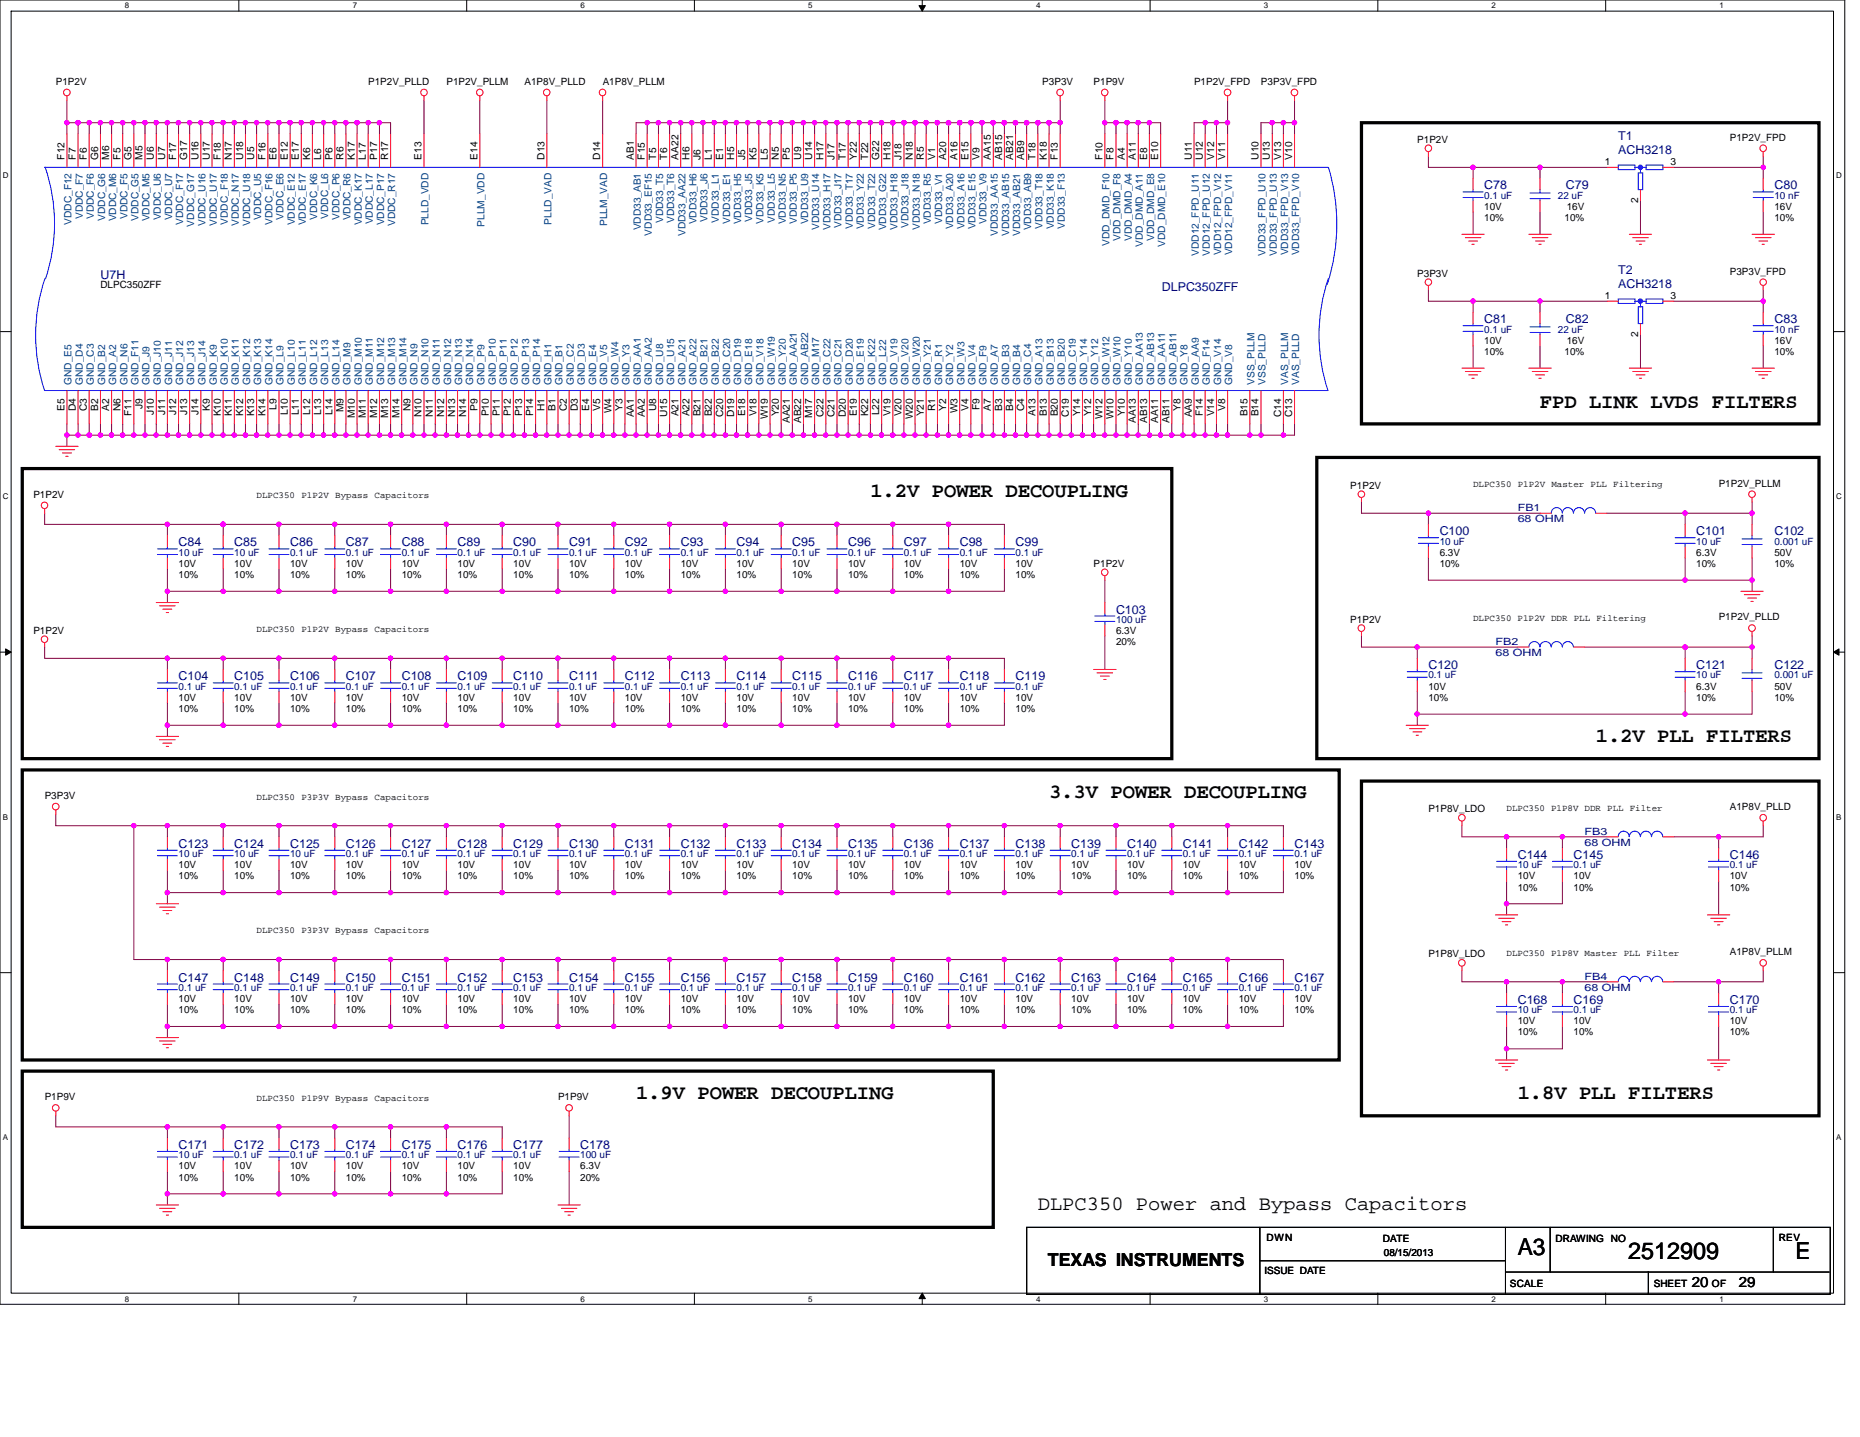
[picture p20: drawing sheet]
<svg xmlns="http://www.w3.org/2000/svg" width="279mm" height="216mm" viewBox="0 0 279 216" stroke-linecap="round" stroke-linejoin="round" font-family="sans-serif">
<defs><g id="words">
<g font-size="3.5">
<text x="228" y="188.6">A3</text>
<text x="244.6" y="189.2">2512909</text>
<text x="269.7" y="189.2">E</text>
</g>
<g font-size="3.1">
<text x="231.3" y="61.3">FPD LINK LVDS FILTERS</text>
<text x="130.7" y="74.7">1.2V POWER DECOUPLING</text>
<text x="239.7" y="111.5">1.2V PLL FILTERS</text>
<text x="157.6" y="119.9">3.3V POWER DECOUPLING</text>
<text x="95.5" y="165.2">1.9V POWER DECOUPLING</text>
<text x="228" y="165.2">1.8V PLL FILTERS</text>
<text x="155.9" y="181.8">DLPC350 Power and Bypass Capacitors</text>
</g>
<text font-size="2.7" x="157.4" y="190.2">TEXAS INSTRUMENTS</text>
<g font-size="2.2">
<text x="254.1" y="193.4">20</text>
<text x="261.2" y="193.4">29</text>
</g>
<g font-size="1.8" fill="#000080">
<text x="243.1" y="21.1">T1</text>
<text x="243.1" y="23.1">ACH3218</text>
<text x="222.9" y="28.5">C78</text>
<text x="235.2" y="28.5">C79</text>
<text x="266.6" y="28.5">C80</text>
<text x="15.1" y="41.9">U7H</text>
<text x="243.1" y="41.2">T2</text>
<text x="174.5" y="43.7">DLPC350ZFF</text>
<text x="243.1" y="43.2">ACH3218</text>
<text x="222.9" y="48.6">C81</text>
<text x="235.2" y="48.6">C82</text>
<text x="266.6" y="48.6">C83</text>
<text x="26.8" y="82.1">C84</text>
<text x="35.2" y="82.1">C85</text>
<text x="43.6" y="82.1">C86</text>
<text x="52" y="82.1">C87</text>
<text x="60.3" y="82.1">C88</text>
<text x="68.7" y="82.1">C89</text>
<text x="77.1" y="82.1">C90</text>
<text x="85.5" y="82.1">C91</text>
<text x="93.9" y="82.1">C92</text>
<text x="102.3" y="82.1">C93</text>
<text x="110.6" y="82.1">C94</text>
<text x="119" y="82.1">C95</text>
<text x="127.4" y="82.1">C96</text>
<text x="135.8" y="82.1">C97</text>
<text x="144.2" y="82.1">C98</text>
<text x="152.5" y="82.1">C99</text>
<text x="216.3" y="80.4">C100</text>
<text x="254.8" y="80.4">C101</text>
<text x="266.6" y="80.4">C102</text>
<text x="167.6" y="92.2">C103</text>
<text x="214.6" y="100.6">C120</text>
<text x="254.8" y="100.6">C121</text>
<text x="266.6" y="100.6">C122</text>
<text x="26.8" y="102.2">C104</text>
<text x="35.2" y="102.2">C105</text>
<text x="43.6" y="102.2">C106</text>
<text x="52" y="102.2">C107</text>
<text x="60.3" y="102.2">C108</text>
<text x="68.7" y="102.2">C109</text>
<text x="77.1" y="102.2">C110</text>
<text x="85.5" y="102.2">C111</text>
<text x="93.9" y="102.2">C112</text>
<text x="102.3" y="102.2">C113</text>
<text x="110.6" y="102.2">C114</text>
<text x="119" y="102.2">C115</text>
<text x="127.4" y="102.2">C116</text>
<text x="135.8" y="102.2">C117</text>
<text x="144.2" y="102.2">C118</text>
<text x="152.5" y="102.2">C119</text>
<text x="26.8" y="127.4">C123</text>
<text x="35.2" y="127.4">C124</text>
<text x="43.6" y="127.4">C125</text>
<text x="52" y="127.4">C126</text>
<text x="60.3" y="127.4">C127</text>
<text x="68.7" y="127.4">C128</text>
<text x="77.1" y="127.4">C129</text>
<text x="85.5" y="127.4">C130</text>
<text x="93.9" y="127.4">C131</text>
<text x="102.3" y="127.4">C132</text>
<text x="110.6" y="127.4">C133</text>
<text x="119" y="127.4">C134</text>
<text x="127.4" y="127.4">C135</text>
<text x="135.8" y="127.4">C136</text>
<text x="144.2" y="127.4">C137</text>
<text x="152.5" y="127.4">C138</text>
<text x="160.9" y="127.4">C139</text>
<text x="169.3" y="127.4">C140</text>
<text x="177.7" y="127.4">C141</text>
<text x="186.1" y="127.4">C142</text>
<text x="194.5" y="127.4">C143</text>
<text x="228" y="129.1">C144</text>
<text x="236.4" y="129.1">C145</text>
<text x="259.8" y="129.1">C146</text>
<text x="26.8" y="147.5">C147</text>
<text x="35.2" y="147.5">C148</text>
<text x="43.6" y="147.5">C149</text>
<text x="52" y="147.5">C150</text>
<text x="60.3" y="147.5">C151</text>
<text x="68.7" y="147.5">C152</text>
<text x="77.1" y="147.5">C153</text>
<text x="85.5" y="147.5">C154</text>
<text x="93.9" y="147.5">C155</text>
<text x="102.3" y="147.5">C156</text>
<text x="110.6" y="147.5">C157</text>
<text x="119" y="147.5">C158</text>
<text x="127.4" y="147.5">C159</text>
<text x="135.8" y="147.5">C160</text>
<text x="144.2" y="147.5">C161</text>
<text x="152.5" y="147.5">C162</text>
<text x="160.9" y="147.5">C163</text>
<text x="169.3" y="147.5">C164</text>
<text x="177.7" y="147.5">C165</text>
<text x="186.1" y="147.5">C166</text>
<text x="194.5" y="147.5">C167</text>
<text x="228" y="150.9">C168</text>
<text x="236.4" y="150.9">C169</text>
<text x="259.8" y="150.9">C170</text>
<text x="26.8" y="172.6">C171</text>
<text x="35.2" y="172.6">C172</text>
<text x="43.6" y="172.6">C173</text>
<text x="52" y="172.6">C174</text>
<text x="60.3" y="172.6">C175</text>
<text x="68.7" y="172.6">C176</text>
<text x="77.1" y="172.6">C177</text>
<text x="87.2" y="172.6">C178</text>
</g>
<g font-size="1.5">
<text x="8.4" y="12.7">P1P2V</text>
<text x="55.3" y="12.7">P1P2V_PLLD</text>
<text x="67.1" y="12.7">P1P2V_PLLM</text>
<text x="78.8" y="12.7">A1P8V_PLLD</text>
<text x="90.5" y="12.7">A1P8V_PLLM</text>
<text x="156.6" y="12.7">P3P3V</text>
<text x="164.3" y="12.7">P1P9V</text>
<text x="179.4" y="12.7">P1P2V_FPD</text>
<text x="189.4" y="12.7">P3P3V_FPD</text>
<text x="9.7" y="24" transform="rotate(-90 9.7 24)">F12</text>
<text x="11.4" y="24" transform="rotate(-90 11.4 24)">F7</text>
<text x="13" y="24" transform="rotate(-90 13 24)">F6</text>
<text x="14.7" y="24" transform="rotate(-90 14.7 24)">G6</text>
<text x="16.4" y="24" transform="rotate(-90 16.4 24)">M6</text>
<text x="18.1" y="24" transform="rotate(-90 18.1 24)">F5</text>
<text x="19.7" y="24" transform="rotate(-90 19.7 24)">G5</text>
<text x="21.4" y="24" transform="rotate(-90 21.4 24)">M5</text>
<text x="23.1" y="24" transform="rotate(-90 23.1 24)">U6</text>
<text x="24.8" y="24" transform="rotate(-90 24.8 24)">U7</text>
<text x="26.5" y="24" transform="rotate(-90 26.5 24)">F17</text>
<text x="28.1" y="24" transform="rotate(-90 28.1 24)">G17</text>
<text x="29.8" y="24" transform="rotate(-90 29.8 24)">U16</text>
<text x="31.5" y="24" transform="rotate(-90 31.5 24)">U17</text>
<text x="33.2" y="24" transform="rotate(-90 33.2 24)">F18</text>
<text x="34.8" y="24" transform="rotate(-90 34.8 24)">N17</text>
<text x="36.5" y="24" transform="rotate(-90 36.5 24)">U18</text>
<text x="38.2" y="24" transform="rotate(-90 38.2 24)">U5</text>
<text x="39.9" y="24" transform="rotate(-90 39.9 24)">F16</text>
<text x="41.6" y="24" transform="rotate(-90 41.6 24)">E6</text>
<text x="43.2" y="24" transform="rotate(-90 43.2 24)">E12</text>
<text x="44.9" y="24" transform="rotate(-90 44.9 24)">E17</text>
<text x="46.6" y="24" transform="rotate(-90 46.6 24)">K6</text>
<text x="48.3" y="24" transform="rotate(-90 48.3 24)">L6</text>
<text x="49.9" y="24" transform="rotate(-90 49.9 24)">P6</text>
<text x="51.6" y="24" transform="rotate(-90 51.6 24)">R6</text>
<text x="53.3" y="24" transform="rotate(-90 53.3 24)">K17</text>
<text x="54.9" y="24" transform="rotate(-90 54.9 24)">L17</text>
<text x="56.6" y="24" transform="rotate(-90 56.6 24)">P17</text>
<text x="58.3" y="24" transform="rotate(-90 58.3 24)">R17</text>
<text x="63.3" y="24" transform="rotate(-90 63.3 24)">E13</text>
<text x="71.7" y="24" transform="rotate(-90 71.7 24)">E14</text>
<text x="81.8" y="24" transform="rotate(-90 81.8 24)">D13</text>
<text x="90.2" y="24" transform="rotate(-90 90.2 24)">D14</text>
<text x="95.2" y="24" transform="rotate(-90 95.2 24)">AB1</text>
<text x="96.9" y="24" transform="rotate(-90 96.9 24)">F15</text>
<text x="98.6" y="24" transform="rotate(-90 98.6 24)">T5</text>
<text x="100.2" y="24" transform="rotate(-90 100.2 24)">T6</text>
<text x="101.9" y="24" transform="rotate(-90 101.9 24)">AA22</text>
<text x="103.6" y="24" transform="rotate(-90 103.6 24)">H6</text>
<text x="105.2" y="24" transform="rotate(-90 105.2 24)">J6</text>
<text x="106.9" y="24" transform="rotate(-90 106.9 24)">L1</text>
<text x="108.6" y="24" transform="rotate(-90 108.6 24)">E1</text>
<text x="110.3" y="24" transform="rotate(-90 110.3 24)">H5</text>
<text x="112" y="24" transform="rotate(-90 112 24)">J5</text>
<text x="113.6" y="24" transform="rotate(-90 113.6 24)">K5</text>
<text x="115.3" y="24" transform="rotate(-90 115.3 24)">L5</text>
<text x="117" y="24" transform="rotate(-90 117 24)">N5</text>
<text x="118.7" y="24" transform="rotate(-90 118.7 24)">P5</text>
<text x="120.3" y="24" transform="rotate(-90 120.3 24)">U9</text>
<text x="122" y="24" transform="rotate(-90 122 24)">U14</text>
<text x="123.7" y="24" transform="rotate(-90 123.7 24)">H17</text>
<text x="125.4" y="24" transform="rotate(-90 125.4 24)">J17</text>
<text x="127" y="24" transform="rotate(-90 127 24)">T17</text>
<text x="128.7" y="24" transform="rotate(-90 128.7 24)">Y22</text>
<text x="130.4" y="24" transform="rotate(-90 130.4 24)">T22</text>
<text x="132.1" y="24" transform="rotate(-90 132.1 24)">G22</text>
<text x="133.8" y="24" transform="rotate(-90 133.8 24)">H18</text>
<text x="135.4" y="24" transform="rotate(-90 135.4 24)">J18</text>
<text x="137.1" y="24" transform="rotate(-90 137.1 24)">N18</text>
<text x="138.8" y="24" transform="rotate(-90 138.8 24)">R5</text>
<text x="140.5" y="24" transform="rotate(-90 140.5 24)">V1</text>
<text x="142.1" y="24" transform="rotate(-90 142.1 24)">A20</text>
<text x="143.8" y="24" transform="rotate(-90 143.8 24)">A16</text>
<text x="145.5" y="24" transform="rotate(-90 145.5 24)">E15</text>
<text x="147.2" y="24" transform="rotate(-90 147.2 24)">V9</text>
<text x="148.8" y="24" transform="rotate(-90 148.8 24)">AA15</text>
<text x="150.5" y="24" transform="rotate(-90 150.5 24)">AB15</text>
<text x="152.2" y="24" transform="rotate(-90 152.2 24)">AB21</text>
<text x="153.9" y="24" transform="rotate(-90 153.9 24)">AB9</text>
<text x="155.5" y="24" transform="rotate(-90 155.5 24)">T18</text>
<text x="157.2" y="24" transform="rotate(-90 157.2 24)">K18</text>
<text x="158.9" y="24" transform="rotate(-90 158.9 24)">F13</text>
<text x="165.6" y="24" transform="rotate(-90 165.6 24)">F10</text>
<text x="167.3" y="24" transform="rotate(-90 167.3 24)">F8</text>
<text x="169" y="24" transform="rotate(-90 169 24)">A4</text>
<text x="170.6" y="24" transform="rotate(-90 170.6 24)">A11</text>
<text x="172.3" y="24" transform="rotate(-90 172.3 24)">E8</text>
<text x="174" y="24" transform="rotate(-90 174 24)">E10</text>
<text x="179" y="24" transform="rotate(-90 179 24)">U11</text>
<text x="180.7" y="24" transform="rotate(-90 180.7 24)">U12</text>
<text x="182.4" y="24" transform="rotate(-90 182.4 24)">V12</text>
<text x="184" y="24" transform="rotate(-90 184 24)">V11</text>
<text x="189.1" y="24" transform="rotate(-90 189.1 24)">U10</text>
<text x="190.8" y="24" transform="rotate(-90 190.8 24)">U13</text>
<text x="192.4" y="24" transform="rotate(-90 192.4 24)">V13</text>
<text x="194.1" y="24" transform="rotate(-90 194.1 24)">V10</text>
<text x="212.9" y="21.5">P1P2V</text>
<text x="259.8" y="21.1">P1P2V_FPD</text>
<text x="241.1" y="24.8">1</text>
<text x="251" y="24.8">3</text>
<text x="222.9" y="31.5">10V</text>
<text x="222.9" y="33.2">10%</text>
<text x="235" y="33.2">10%</text>
<text x="235.4" y="31.5">16V</text>
<text x="246.1" y="30.5" transform="rotate(-90 246.1 30.5)">2</text>
<text x="266.6" y="31.5">16V</text>
<text x="266.6" y="33.2">10%</text>
<text x="212.9" y="41.6">P3P3V</text>
<text x="259.8" y="41.3">P3P3V_FPD</text>
<text x="15.1" y="43.3">DLPC350ZFF</text>
<text x="241.1" y="44.9">1</text>
<text x="251" y="44.9">3</text>
<text x="222.9" y="51.6">10V</text>
<text x="222.9" y="53.3">10%</text>
<text x="235" y="53.3">10%</text>
<text x="235.4" y="51.6">16V</text>
<text x="246.1" y="50.6" transform="rotate(-90 246.1 50.6)">2</text>
<text x="266.6" y="51.6">16V</text>
<text x="266.6" y="53.3">10%</text>
<text x="9.7" y="61.7" transform="rotate(-90 9.7 61.7)">E5</text>
<text x="11.4" y="61.8" transform="rotate(-90 11.4 61.8)">D4</text>
<text x="13" y="61.8" transform="rotate(-90 13 61.8)">C3</text>
<text x="14.7" y="61.7" transform="rotate(-90 14.7 61.7)">B2</text>
<text x="16.4" y="61.7" transform="rotate(-90 16.4 61.7)">A2</text>
<text x="18.1" y="61.8" transform="rotate(-90 18.1 61.8)">N6</text>
<text x="19.7" y="62.5" transform="rotate(-90 19.7 62.5)">F11</text>
<text x="21.4" y="61.4" transform="rotate(-90 21.4 61.4)">J9</text>
<text x="23.1" y="62.3" transform="rotate(-90 23.1 62.3)">J10</text>
<text x="24.8" y="62.3" transform="rotate(-90 24.8 62.3)">J11</text>
<text x="26.5" y="62.3" transform="rotate(-90 26.5 62.3)">J12</text>
<text x="28.1" y="62.3" transform="rotate(-90 28.1 62.3)">J13</text>
<text x="29.8" y="62.3" transform="rotate(-90 29.8 62.3)">J14</text>
<text x="31.5" y="61.7" transform="rotate(-90 31.5 61.7)">K9</text>
<text x="33.2" y="62.5" transform="rotate(-90 33.2 62.5)">K10</text>
<text x="34.8" y="62.5" transform="rotate(-90 34.8 62.5)">K11</text>
<text x="36.5" y="62.5" transform="rotate(-90 36.5 62.5)">K12</text>
<text x="38.2" y="62.5" transform="rotate(-90 38.2 62.5)">K13</text>
<text x="39.9" y="62.5" transform="rotate(-90 39.9 62.5)">K14</text>
<text x="41.6" y="61.5" transform="rotate(-90 41.6 61.5)">L9</text>
<text x="43.2" y="62.4" transform="rotate(-90 43.2 62.4)">L10</text>
<text x="44.9" y="62.4" transform="rotate(-90 44.9 62.4)">L11</text>
<text x="46.6" y="62.4" transform="rotate(-90 46.6 62.4)">L12</text>
<text x="48.3" y="62.4" transform="rotate(-90 48.3 62.4)">L13</text>
<text x="49.9" y="62.4" transform="rotate(-90 49.9 62.4)">L14</text>
<text x="51.6" y="62" transform="rotate(-90 51.6 62)">M9</text>
<text x="53.3" y="62.8" transform="rotate(-90 53.3 62.8)">M10</text>
<text x="54.9" y="62.8" transform="rotate(-90 54.9 62.8)">M11</text>
<text x="56.6" y="62.8" transform="rotate(-90 56.6 62.8)">M12</text>
<text x="58.3" y="62.8" transform="rotate(-90 58.3 62.8)">M13</text>
<text x="60" y="62.8" transform="rotate(-90 60 62.8)">M14</text>
<text x="61.7" y="61.8" transform="rotate(-90 61.7 61.8)">N9</text>
<text x="63.3" y="62.6" transform="rotate(-90 63.3 62.6)">N10</text>
<text x="65" y="62.6" transform="rotate(-90 65 62.6)">N11</text>
<text x="66.7" y="62.6" transform="rotate(-90 66.7 62.6)">N12</text>
<text x="68.4" y="62.6" transform="rotate(-90 68.4 62.6)">N13</text>
<text x="70" y="62.6" transform="rotate(-90 70 62.6)">N14</text>
<text x="71.7" y="61.7" transform="rotate(-90 71.7 61.7)">P9</text>
<text x="73.4" y="62.5" transform="rotate(-90 73.4 62.5)">P10</text>
<text x="75.1" y="62.5" transform="rotate(-90 75.1 62.5)">P11</text>
<text x="76.8" y="62.5" transform="rotate(-90 76.8 62.5)">P12</text>
<text x="78.4" y="62.5" transform="rotate(-90 78.4 62.5)">P13</text>
<text x="80.1" y="62.5" transform="rotate(-90 80.1 62.5)">P14</text>
<text x="81.8" y="61.8" transform="rotate(-90 81.8 61.8)">H1</text>
<text x="83.5" y="61.7" transform="rotate(-90 83.5 61.7)">B1</text>
<text x="85.1" y="61.8" transform="rotate(-90 85.1 61.8)">C2</text>
<text x="86.8" y="61.8" transform="rotate(-90 86.8 61.8)">D3</text>
<text x="88.5" y="61.7" transform="rotate(-90 88.5 61.7)">E4</text>
<text x="90.2" y="61.7" transform="rotate(-90 90.2 61.7)">V5</text>
<text x="91.8" y="62.1" transform="rotate(-90 91.8 62.1)">W4</text>
<text x="93.5" y="61.7" transform="rotate(-90 93.5 61.7)">Y3</text>
<text x="95.2" y="62.7" transform="rotate(-90 95.2 62.7)">AA1</text>
<text x="96.9" y="62.7" transform="rotate(-90 96.9 62.7)">AA2</text>
<text x="98.6" y="61.8" transform="rotate(-90 98.6 61.8)">U8</text>
<text x="100.2" y="62.6" transform="rotate(-90 100.2 62.6)">U15</text>
<text x="101.9" y="62.5" transform="rotate(-90 101.9 62.5)">A21</text>
<text x="103.6" y="62.5" transform="rotate(-90 103.6 62.5)">A22</text>
<text x="105.2" y="62.5" transform="rotate(-90 105.2 62.5)">B21</text>
<text x="106.9" y="62.5" transform="rotate(-90 106.9 62.5)">B22</text>
<text x="108.6" y="62.6" transform="rotate(-90 108.6 62.6)">C20</text>
<text x="110.3" y="62.6" transform="rotate(-90 110.3 62.6)">D19</text>
<text x="112" y="62.5" transform="rotate(-90 112 62.5)">E18</text>
<text x="113.6" y="62.5" transform="rotate(-90 113.6 62.5)">V18</text>
<text x="115.3" y="63" transform="rotate(-90 115.3 63)">W19</text>
<text x="117" y="62.5" transform="rotate(-90 117 62.5)">Y20</text>
<text x="118.7" y="63.6" transform="rotate(-90 118.7 63.6)">AA21</text>
<text x="120.3" y="63.6" transform="rotate(-90 120.3 63.6)">AB22</text>
<text x="122" y="62.8" transform="rotate(-90 122 62.8)">M17</text>
<text x="123.7" y="62.6" transform="rotate(-90 123.7 62.6)">C22</text>
<text x="125.4" y="62.6" transform="rotate(-90 125.4 62.6)">C21</text>
<text x="127" y="62.6" transform="rotate(-90 127 62.6)">D20</text>
<text x="128.7" y="62.5" transform="rotate(-90 128.7 62.5)">E19</text>
<text x="130.4" y="62.5" transform="rotate(-90 130.4 62.5)">K22</text>
<text x="132.1" y="62.4" transform="rotate(-90 132.1 62.4)">L22</text>
<text x="133.8" y="62.5" transform="rotate(-90 133.8 62.5)">V19</text>
<text x="135.4" y="62.5" transform="rotate(-90 135.4 62.5)">V20</text>
<text x="137.1" y="63" transform="rotate(-90 137.1 63)">W20</text>
<text x="138.8" y="62.5" transform="rotate(-90 138.8 62.5)">Y21</text>
<text x="140.5" y="61.8" transform="rotate(-90 140.5 61.8)">R1</text>
<text x="142.1" y="61.7" transform="rotate(-90 142.1 61.7)">Y2</text>
<text x="143.8" y="62.1" transform="rotate(-90 143.8 62.1)">W3</text>
<text x="145.5" y="61.7" transform="rotate(-90 145.5 61.7)">V4</text>
<text x="147.2" y="61.6" transform="rotate(-90 147.2 61.6)">F9</text>
<text x="148.8" y="61.7" transform="rotate(-90 148.8 61.7)">A7</text>
<text x="150.5" y="61.7" transform="rotate(-90 150.5 61.7)">B3</text>
<text x="152.2" y="61.7" transform="rotate(-90 152.2 61.7)">B4</text>
<text x="153.9" y="61.8" transform="rotate(-90 153.9 61.8)">C4</text>
<text x="155.5" y="62.5" transform="rotate(-90 155.5 62.5)">A13</text>
<text x="157.2" y="62.5" transform="rotate(-90 157.2 62.5)">B13</text>
<text x="158.9" y="62.5" transform="rotate(-90 158.9 62.5)">B20</text>
<text x="160.6" y="62.6" transform="rotate(-90 160.6 62.6)">C19</text>
<text x="162.2" y="62.5" transform="rotate(-90 162.2 62.5)">Y14</text>
<text x="163.9" y="62.5" transform="rotate(-90 163.9 62.5)">Y12</text>
<text x="165.6" y="63" transform="rotate(-90 165.6 63)">W12</text>
<text x="167.3" y="63" transform="rotate(-90 167.3 63)">W10</text>
<text x="169" y="62.5" transform="rotate(-90 169 62.5)">Y10</text>
<text x="170.6" y="63.6" transform="rotate(-90 170.6 63.6)">AA13</text>
<text x="172.3" y="63.6" transform="rotate(-90 172.3 63.6)">AB13</text>
<text x="174" y="63.6" transform="rotate(-90 174 63.6)">AA11</text>
<text x="175.7" y="63.6" transform="rotate(-90 175.7 63.6)">AB11</text>
<text x="177.3" y="61.7" transform="rotate(-90 177.3 61.7)">Y8</text>
<text x="179" y="62.7" transform="rotate(-90 179 62.7)">AA9</text>
<text x="180.7" y="62.5" transform="rotate(-90 180.7 62.5)">F14</text>
<text x="182.4" y="62.5" transform="rotate(-90 182.4 62.5)">V14</text>
<text x="184" y="61.7" transform="rotate(-90 184 61.7)">V8</text>
<text x="187.4" y="62.5" transform="rotate(-90 187.4 62.5)">B15</text>
<text x="189.1" y="62.5" transform="rotate(-90 189.1 62.5)">B14</text>
<text x="192.4" y="62.6" transform="rotate(-90 192.4 62.6)">C14</text>
<text x="194.1" y="62.6" transform="rotate(-90 194.1 62.6)">C13</text>
<text x="5" y="74.8">P1P2V</text>
<text x="202.8" y="73.4">P1P2V</text>
<text x="258.2" y="73.1">P1P2V_PLLM</text>
<text x="216.3" y="83.5">6.3V</text>
<text x="254.8" y="83.5">6.3V</text>
<text x="266.6" y="83.5">50V</text>
<text x="26.8" y="85.2">10V</text>
<text x="26.8" y="86.8">10%</text>
<text x="35.2" y="85.2">10V</text>
<text x="35.2" y="86.8">10%</text>
<text x="43.6" y="85.2">10V</text>
<text x="43.6" y="86.8">10%</text>
<text x="52" y="85.2">10V</text>
<text x="52" y="86.8">10%</text>
<text x="60.3" y="85.2">10V</text>
<text x="60.3" y="86.8">10%</text>
<text x="68.7" y="85.2">10V</text>
<text x="68.7" y="86.8">10%</text>
<text x="77.1" y="85.2">10V</text>
<text x="77.1" y="86.8">10%</text>
<text x="85.5" y="85.2">10V</text>
<text x="85.5" y="86.8">10%</text>
<text x="93.9" y="85.2">10V</text>
<text x="93.9" y="86.8">10%</text>
<text x="102.3" y="85.2">10V</text>
<text x="102.3" y="86.8">10%</text>
<text x="110.6" y="85.2">10V</text>
<text x="110.6" y="86.8">10%</text>
<text x="119" y="85.2">10V</text>
<text x="119" y="86.8">10%</text>
<text x="127.4" y="85.2">10V</text>
<text x="127.4" y="86.8">10%</text>
<text x="135.8" y="85.2">10V</text>
<text x="135.8" y="86.8">10%</text>
<text x="144.2" y="85.2">10V</text>
<text x="144.2" y="86.8">10%</text>
<text x="152.5" y="85.2">10V</text>
<text x="152.5" y="86.8">10%</text>
<text x="164.3" y="85.2">P1P2V</text>
<text x="216.3" y="85.2">10%</text>
<text x="254.8" y="85.2">10%</text>
<text x="266.6" y="85.2">10%</text>
<text x="5" y="95.2">P1P2V</text>
<text x="167.6" y="95.2">6.3V</text>
<text x="202.8" y="93.6">P1P2V</text>
<text x="258.2" y="93.2">P1P2V_PLLD</text>
<text x="167.6" y="96.9">20%</text>
<text x="26.8" y="105.3">10V</text>
<text x="26.8" y="107">10%</text>
<text x="35.2" y="105.3">10V</text>
<text x="35.2" y="107">10%</text>
<text x="43.6" y="105.3">10V</text>
<text x="43.6" y="107">10%</text>
<text x="52" y="105.3">10V</text>
<text x="52" y="107">10%</text>
<text x="60.3" y="105.3">10V</text>
<text x="60.3" y="107">10%</text>
<text x="68.7" y="105.3">10V</text>
<text x="68.7" y="107">10%</text>
<text x="77.1" y="105.3">10V</text>
<text x="77.1" y="107">10%</text>
<text x="85.5" y="105.3">10V</text>
<text x="85.5" y="107">10%</text>
<text x="93.9" y="105.3">10V</text>
<text x="93.9" y="107">10%</text>
<text x="102.3" y="105.3">10V</text>
<text x="102.3" y="107">10%</text>
<text x="110.6" y="105.3">10V</text>
<text x="110.6" y="107">10%</text>
<text x="119" y="105.3">10V</text>
<text x="119" y="107">10%</text>
<text x="127.4" y="105.3">10V</text>
<text x="127.4" y="107">10%</text>
<text x="135.8" y="105.3">10V</text>
<text x="135.8" y="107">10%</text>
<text x="144.2" y="105.3">10V</text>
<text x="144.2" y="107">10%</text>
<text x="152.5" y="105.3">10V</text>
<text x="152.5" y="107">10%</text>
<text x="214.6" y="103.6">10V</text>
<text x="214.6" y="105.3">10%</text>
<text x="254.8" y="103.6">6.3V</text>
<text x="254.8" y="105.3">10%</text>
<text x="266.6" y="103.6">50V</text>
<text x="266.6" y="105.3">10%</text>
<text x="6.7" y="120">P3P3V</text>
<text x="214.6" y="122">P1P8V_LDO</text>
<text x="259.8" y="121.7">A1P8V_PLLD</text>
<text x="26.8" y="130.4">10V</text>
<text x="35.2" y="130.4">10V</text>
<text x="43.6" y="130.4">10V</text>
<text x="52" y="130.4">10V</text>
<text x="60.3" y="130.4">10V</text>
<text x="68.7" y="130.4">10V</text>
<text x="77.1" y="130.4">10V</text>
<text x="85.5" y="130.4">10V</text>
<text x="93.9" y="130.4">10V</text>
<text x="102.3" y="130.4">10V</text>
<text x="110.6" y="130.4">10V</text>
<text x="119" y="130.4">10V</text>
<text x="127.4" y="130.4">10V</text>
<text x="135.8" y="130.4">10V</text>
<text x="144.2" y="130.4">10V</text>
<text x="152.5" y="130.4">10V</text>
<text x="160.9" y="130.4">10V</text>
<text x="169.3" y="130.4">10V</text>
<text x="177.7" y="130.4">10V</text>
<text x="186.1" y="130.4">10V</text>
<text x="194.5" y="130.4">10V</text>
<text x="26.8" y="132.1">10%</text>
<text x="35.2" y="132.1">10%</text>
<text x="43.6" y="132.1">10%</text>
<text x="52" y="132.1">10%</text>
<text x="60.3" y="132.1">10%</text>
<text x="68.7" y="132.1">10%</text>
<text x="77.1" y="132.1">10%</text>
<text x="85.5" y="132.1">10%</text>
<text x="93.9" y="132.1">10%</text>
<text x="102.3" y="132.1">10%</text>
<text x="110.6" y="132.1">10%</text>
<text x="119" y="132.1">10%</text>
<text x="127.4" y="132.1">10%</text>
<text x="135.8" y="132.1">10%</text>
<text x="144.2" y="132.1">10%</text>
<text x="152.5" y="132.1">10%</text>
<text x="160.9" y="132.1">10%</text>
<text x="169.3" y="132.1">10%</text>
<text x="177.7" y="132.1">10%</text>
<text x="186.1" y="132.1">10%</text>
<text x="194.5" y="132.1">10%</text>
<text x="228" y="132.1">10V</text>
<text x="228" y="133.8">10%</text>
<text x="236.4" y="132.1">10V</text>
<text x="236.4" y="133.8">10%</text>
<text x="259.8" y="132.1">10V</text>
<text x="259.8" y="133.8">10%</text>
<text x="214.6" y="143.8">P1P8V_LDO</text>
<text x="259.8" y="143.5">A1P8V_PLLM</text>
<text x="26.8" y="150.6">10V</text>
<text x="26.8" y="152.2">10%</text>
<text x="35.2" y="150.6">10V</text>
<text x="35.2" y="152.2">10%</text>
<text x="43.6" y="150.6">10V</text>
<text x="43.6" y="152.2">10%</text>
<text x="52" y="150.6">10V</text>
<text x="52" y="152.2">10%</text>
<text x="60.3" y="150.6">10V</text>
<text x="60.3" y="152.2">10%</text>
<text x="68.7" y="150.6">10V</text>
<text x="68.7" y="152.2">10%</text>
<text x="77.1" y="150.6">10V</text>
<text x="77.1" y="152.2">10%</text>
<text x="85.5" y="150.6">10V</text>
<text x="85.5" y="152.2">10%</text>
<text x="93.9" y="150.6">10V</text>
<text x="93.9" y="152.2">10%</text>
<text x="102.3" y="150.6">10V</text>
<text x="102.3" y="152.2">10%</text>
<text x="110.6" y="150.6">10V</text>
<text x="110.6" y="152.2">10%</text>
<text x="119" y="150.6">10V</text>
<text x="119" y="152.2">10%</text>
<text x="127.4" y="150.6">10V</text>
<text x="127.4" y="152.2">10%</text>
<text x="135.8" y="150.6">10V</text>
<text x="135.8" y="152.2">10%</text>
<text x="144.2" y="150.6">10V</text>
<text x="144.2" y="152.2">10%</text>
<text x="152.5" y="150.6">10V</text>
<text x="152.5" y="152.2">10%</text>
<text x="160.9" y="150.6">10V</text>
<text x="160.9" y="152.2">10%</text>
<text x="169.3" y="150.6">10V</text>
<text x="169.3" y="152.2">10%</text>
<text x="177.7" y="150.6">10V</text>
<text x="177.7" y="152.2">10%</text>
<text x="186.1" y="150.6">10V</text>
<text x="186.1" y="152.2">10%</text>
<text x="194.5" y="150.6">10V</text>
<text x="194.5" y="152.2">10%</text>
<text x="228" y="153.9">10V</text>
<text x="228" y="155.6">10%</text>
<text x="236.4" y="153.9">10V</text>
<text x="236.4" y="155.6">10%</text>
<text x="259.8" y="153.9">10V</text>
<text x="259.8" y="155.6">10%</text>
<text x="6.7" y="165.3">P1P9V</text>
<text x="83.8" y="165.3">P1P9V</text>
<text x="26.8" y="175.7">10V</text>
<text x="26.8" y="177.4">10%</text>
<text x="35.2" y="175.7">10V</text>
<text x="35.2" y="177.4">10%</text>
<text x="43.6" y="175.7">10V</text>
<text x="43.6" y="177.4">10%</text>
<text x="52" y="175.7">10V</text>
<text x="52" y="177.4">10%</text>
<text x="60.3" y="175.7">10V</text>
<text x="60.3" y="177.4">10%</text>
<text x="68.7" y="175.7">10V</text>
<text x="68.7" y="177.4">10%</text>
<text x="77.1" y="175.7">10V</text>
<text x="77.1" y="177.4">10%</text>
<text x="87.2" y="175.7">6.3V</text>
<text x="87.2" y="177.4">20%</text>
<text x="189.9" y="191.5">ISSUE DATE</text>
<text x="190.3" y="186.4">DWN</text>
<text x="207.7" y="186.6">DATE</text>
<text x="207.9" y="188.8">08/15/2013</text>
<text x="233.7" y="186.6">DRAWING</text>
<text x="242" y="186.6">NO</text>
<text x="267.2" y="186.4">REV</text>
<text x="226.8" y="193.3">SCALE</text>
<text x="248.4" y="193.3">SHEET</text>
<text x="257.2" y="193.3">OF</text>
</g>
<g font-size="1.5" fill="#000080">
<text x="222.9" y="29.8">0.1 uF</text>
<text x="234" y="29.8">22 uF</text>
<text x="266.6" y="29.8">10 nF</text>
<text x="222.9" y="50">0.1 uF</text>
<text x="234" y="50">22 uF</text>
<text x="266.6" y="50">10 nF</text>
<text x="228" y="76.8">FB1</text>
<text x="26.8" y="83.5">10 uF</text>
<text x="35.2" y="83.5">10 uF</text>
<text x="43.6" y="83.5">0.1 uF</text>
<text x="52" y="83.5">0.1 uF</text>
<text x="60.3" y="83.5">0.1 uF</text>
<text x="68.7" y="83.5">0.1 uF</text>
<text x="77.1" y="83.5">0.1 uF</text>
<text x="85.5" y="83.5">0.1 uF</text>
<text x="93.9" y="83.5">0.1 uF</text>
<text x="102.3" y="83.5">0.1 uF</text>
<text x="110.6" y="83.5">0.1 uF</text>
<text x="119" y="83.5">0.1 uF</text>
<text x="127.4" y="83.5">0.1 uF</text>
<text x="135.8" y="83.5">0.1 uF</text>
<text x="144.2" y="83.5">0.1 uF</text>
<text x="152.5" y="83.5">0.1 uF</text>
<text x="216.3" y="81.8">10 uF</text>
<text x="228" y="78.5">68 OHM</text>
<text x="254.8" y="81.8">10 uF</text>
<text x="266.6" y="81.8">0.001 uF</text>
<text x="167.6" y="93.6">100 uF</text>
<text x="214.6" y="101.9">0.1 uF</text>
<text x="224.6" y="96.9">FB2</text>
<text x="224.6" y="98.6">68 OHM</text>
<text x="254.8" y="101.9">10 uF</text>
<text x="266.6" y="101.9">0.001 uF</text>
<text x="26.8" y="103.6">0.1 uF</text>
<text x="35.2" y="103.6">0.1 uF</text>
<text x="43.6" y="103.6">0.1 uF</text>
<text x="52" y="103.6">0.1 uF</text>
<text x="60.3" y="103.6">0.1 uF</text>
<text x="68.7" y="103.6">0.1 uF</text>
<text x="77.1" y="103.6">0.1 uF</text>
<text x="85.5" y="103.6">0.1 uF</text>
<text x="93.9" y="103.6">0.1 uF</text>
<text x="102.3" y="103.6">0.1 uF</text>
<text x="110.6" y="103.6">0.1 uF</text>
<text x="119" y="103.6">0.1 uF</text>
<text x="127.4" y="103.6">0.1 uF</text>
<text x="135.8" y="103.6">0.1 uF</text>
<text x="144.2" y="103.6">0.1 uF</text>
<text x="152.5" y="103.6">0.1 uF</text>
<text x="238" y="125.4">FB3</text>
<text x="26.8" y="128.8">10 uF</text>
<text x="35.2" y="128.8">10 uF</text>
<text x="43.6" y="128.8">10 uF</text>
<text x="52" y="128.8">0.1 uF</text>
<text x="60.3" y="128.8">0.1 uF</text>
<text x="68.7" y="128.8">0.1 uF</text>
<text x="77.1" y="128.8">0.1 uF</text>
<text x="85.5" y="128.8">0.1 uF</text>
<text x="93.9" y="128.8">0.1 uF</text>
<text x="102.3" y="128.8">0.1 uF</text>
<text x="110.6" y="128.8">0.1 uF</text>
<text x="119" y="128.8">0.1 uF</text>
<text x="127.4" y="128.8">0.1 uF</text>
<text x="135.8" y="128.8">0.1 uF</text>
<text x="144.2" y="128.8">0.1 uF</text>
<text x="152.5" y="128.8">0.1 uF</text>
<text x="160.9" y="128.8">0.1 uF</text>
<text x="169.3" y="128.8">0.1 uF</text>
<text x="177.7" y="128.8">0.1 uF</text>
<text x="186.1" y="128.8">0.1 uF</text>
<text x="194.5" y="128.8">0.1 uF</text>
<text x="228" y="130.4">10 uF</text>
<text x="236.4" y="130.4">0.1 uF</text>
<text x="238" y="127.1">68 OHM</text>
<text x="259.8" y="130.4">0.1 uF</text>
<text x="26.8" y="148.9">0.1 uF</text>
<text x="35.2" y="148.9">0.1 uF</text>
<text x="43.6" y="148.9">0.1 uF</text>
<text x="52" y="148.9">0.1 uF</text>
<text x="60.3" y="148.9">0.1 uF</text>
<text x="68.7" y="148.9">0.1 uF</text>
<text x="77.1" y="148.9">0.1 uF</text>
<text x="85.5" y="148.9">0.1 uF</text>
<text x="93.9" y="148.9">0.1 uF</text>
<text x="102.3" y="148.9">0.1 uF</text>
<text x="110.6" y="148.9">0.1 uF</text>
<text x="119" y="148.9">0.1 uF</text>
<text x="127.4" y="148.9">0.1 uF</text>
<text x="135.8" y="148.9">0.1 uF</text>
<text x="144.2" y="148.9">0.1 uF</text>
<text x="152.5" y="148.9">0.1 uF</text>
<text x="160.9" y="148.9">0.1 uF</text>
<text x="169.3" y="148.9">0.1 uF</text>
<text x="177.7" y="148.9">0.1 uF</text>
<text x="186.1" y="148.9">0.1 uF</text>
<text x="194.5" y="148.9">0.1 uF</text>
<text x="238" y="147.2">FB4</text>
<text x="238" y="148.9">68 OHM</text>
<text x="228" y="152.2">10 uF</text>
<text x="236.4" y="152.2">0.1 uF</text>
<text x="259.8" y="152.2">0.1 uF</text>
<text x="26.8" y="174">10 uF</text>
<text x="35.2" y="174">0.1 uF</text>
<text x="43.6" y="174">0.1 uF</text>
<text x="52" y="174">0.1 uF</text>
<text x="60.3" y="174">0.1 uF</text>
<text x="68.7" y="174">0.1 uF</text>
<text x="77.1" y="174">0.1 uF</text>
<text x="87.2" y="174">100 uF</text>
</g>
<g font-size="1.5" fill="#004080">
<text x="10.8" y="33.8" transform="rotate(-90 10.8 33.8)">VDDC_F12</text>
<text x="12.4" y="32.9" transform="rotate(-90 12.4 32.9)">VDDC_F7</text>
<text x="14.1" y="32.9" transform="rotate(-90 14.1 32.9)">VDDC_F6</text>
<text x="15.8" y="33.2" transform="rotate(-90 15.8 33.2)">VDDC_G6</text>
<text x="17.5" y="33.3" transform="rotate(-90 17.5 33.3)">VDDC_M6</text>
<text x="19.1" y="32.9" transform="rotate(-90 19.1 32.9)">VDDC_F5</text>
<text x="20.8" y="33.2" transform="rotate(-90 20.8 33.2)">VDDC_G5</text>
<text x="22.5" y="33.3" transform="rotate(-90 22.5 33.3)">VDDC_M5</text>
<text x="24.2" y="33.1" transform="rotate(-90 24.2 33.1)">VDDC_U6</text>
<text x="25.8" y="33.1" transform="rotate(-90 25.8 33.1)">VDDC_U7</text>
<text x="27.5" y="33.8" transform="rotate(-90 27.5 33.8)">VDDC_F17</text>
<text x="29.2" y="34" transform="rotate(-90 29.2 34)">VDDC_G17</text>
<text x="30.9" y="34" transform="rotate(-90 30.9 34)">VDDC_U16</text>
<text x="32.6" y="34" transform="rotate(-90 32.6 34)">VDDC_U17</text>
<text x="34.2" y="33.8" transform="rotate(-90 34.2 33.8)">VDDC_F18</text>
<text x="35.9" y="34" transform="rotate(-90 35.9 34)">VDDC_N17</text>
<text x="37.6" y="34" transform="rotate(-90 37.6 34)">VDDC_U18</text>
<text x="39.2" y="33.1" transform="rotate(-90 39.2 33.1)">VDDC_U5</text>
<text x="40.9" y="33.8" transform="rotate(-90 40.9 33.8)">VDDC_F16</text>
<text x="42.6" y="33" transform="rotate(-90 42.6 33)">VDDC_E6</text>
<text x="44.3" y="33.9" transform="rotate(-90 44.3 33.9)">VDDC_E12</text>
<text x="46" y="33.9" transform="rotate(-90 46 33.9)">VDDC_E17</text>
<text x="47.6" y="33" transform="rotate(-90 47.6 33)">VDDC_K6</text>
<text x="49.3" y="32.9" transform="rotate(-90 49.3 32.9)">VDDC_L6</text>
<text x="51" y="33" transform="rotate(-90 51 33)">VDDC_P6</text>
<text x="52.7" y="33.1" transform="rotate(-90 52.7 33.1)">VDDC_R6</text>
<text x="54.3" y="33.9" transform="rotate(-90 54.3 33.9)">VDDC_K17</text>
<text x="56" y="33.7" transform="rotate(-90 56 33.7)">VDDC_L17</text>
<text x="57.7" y="33.9" transform="rotate(-90 57.7 33.9)">VDDC_P17</text>
<text x="59.4" y="34" transform="rotate(-90 59.4 34)">VDDC_R17</text>
<text x="64.4" y="33.9" transform="rotate(-90 64.4 33.9)">PLLD_VDD</text>
<text x="72.8" y="34" transform="rotate(-90 72.8 34)">PLLM_VDD</text>
<text x="82.8" y="33.8" transform="rotate(-90 82.8 33.8)">PLLD_VAD</text>
<text x="91.2" y="34" transform="rotate(-90 91.2 34)">PLLM_VAD</text>
<text x="96.2" y="34.6" transform="rotate(-90 96.2 34.6)">VDD33_AB1</text>
<text x="97.9" y="35.4" transform="rotate(-90 97.9 35.4)">VDD33_EF15</text>
<text x="99.6" y="33.5" transform="rotate(-90 99.6 33.5)">VDD33_T5</text>
<text x="101.3" y="33.5" transform="rotate(-90 101.3 33.5)">VDD33_T6</text>
<text x="103" y="35.5" transform="rotate(-90 103 35.5)">VDD33_AA22</text>
<text x="104.6" y="33.7" transform="rotate(-90 104.6 33.7)">VDD33_H6</text>
<text x="106.3" y="33.4" transform="rotate(-90 106.3 33.4)">VDD33_J6</text>
<text x="108" y="33.4" transform="rotate(-90 108 33.4)">VDD33_L1</text>
<text x="109.7" y="33.6" transform="rotate(-90 109.7 33.6)">VDD33_E1</text>
<text x="111.3" y="33.7" transform="rotate(-90 111.3 33.7)">VDD33_H5</text>
<text x="113" y="33.4" transform="rotate(-90 113 33.4)">VDD33_J5</text>
<text x="114.7" y="33.6" transform="rotate(-90 114.7 33.6)">VDD33_K5</text>
<text x="116.4" y="33.4" transform="rotate(-90 116.4 33.4)">VDD33_L5</text>
<text x="118" y="33.7" transform="rotate(-90 118 33.7)">VDD33_N5</text>
<text x="119.7" y="33.6" transform="rotate(-90 119.7 33.6)">VDD33_P5</text>
<text x="121.4" y="33.7" transform="rotate(-90 121.4 33.7)">VDD33_U9</text>
<text x="123.1" y="34.5" transform="rotate(-90 123.1 34.5)">VDD33_U14</text>
<text x="124.8" y="34.5" transform="rotate(-90 124.8 34.5)">VDD33_H17</text>
<text x="126.4" y="34.2" transform="rotate(-90 126.4 34.2)">VDD33_J17</text>
<text x="128.1" y="34.4" transform="rotate(-90 128.1 34.4)">VDD33_T17</text>
<text x="129.8" y="34.5" transform="rotate(-90 129.8 34.5)">VDD33_Y22</text>
<text x="131.4" y="34.4" transform="rotate(-90 131.4 34.4)">VDD33_T22</text>
<text x="133.1" y="34.6" transform="rotate(-90 133.1 34.6)">VDD33_G22</text>
<text x="134.8" y="34.5" transform="rotate(-90 134.8 34.5)">VDD33_H18</text>
<text x="136.5" y="34.2" transform="rotate(-90 136.5 34.2)">VDD33_J18</text>
<text x="138.2" y="34.5" transform="rotate(-90 138.2 34.5)">VDD33_N18</text>
<text x="139.8" y="33.7" transform="rotate(-90 139.8 33.7)">VDD33_R5</text>
<text x="141.5" y="33.6" transform="rotate(-90 141.5 33.6)">VDD33_V1</text>
<text x="143.2" y="34.5" transform="rotate(-90 143.2 34.5)">VDD33_A20</text>
<text x="144.9" y="34.5" transform="rotate(-90 144.9 34.5)">VDD33_A16</text>
<text x="146.5" y="34.5" transform="rotate(-90 146.5 34.5)">VDD33_E15</text>
<text x="148.2" y="33.6" transform="rotate(-90 148.2 33.6)">VDD33_V9</text>
<text x="149.9" y="35.5" transform="rotate(-90 149.9 35.5)">VDD33_AA15</text>
<text x="151.6" y="35.5" transform="rotate(-90 151.6 35.5)">VDD33_AB15</text>
<text x="153.2" y="35.5" transform="rotate(-90 153.2 35.5)">VDD33_AB21</text>
<text x="154.9" y="34.6" transform="rotate(-90 154.9 34.6)">VDD33_AB9</text>
<text x="156.6" y="34.4" transform="rotate(-90 156.6 34.4)">VDD33_T18</text>
<text x="158.3" y="34.5" transform="rotate(-90 158.3 34.5)">VDD33_K18</text>
<text x="160" y="34.4" transform="rotate(-90 160 34.4)">VDD33_F13</text>
<text x="166.7" y="37" transform="rotate(-90 166.7 37)">VDD_DMD_F10</text>
<text x="168.3" y="36.2" transform="rotate(-90 168.3 36.2)">VDD_DMD_F8</text>
<text x="170" y="36.2" transform="rotate(-90 170 36.2)">VDD_DMD_A4</text>
<text x="171.7" y="37.1" transform="rotate(-90 171.7 37.1)">VDD_DMD_A11</text>
<text x="173.4" y="36.2" transform="rotate(-90 173.4 36.2)">VDD_DMD_E8</text>
<text x="175" y="37.1" transform="rotate(-90 175 37.1)">VDD_DMD_E10</text>
<text x="180.1" y="38.4" transform="rotate(-90 180.1 38.4)">VDD12_FPD_U11</text>
<text x="181.7" y="38.4" transform="rotate(-90 181.7 38.4)">VDD12_FPD_U12</text>
<text x="183.4" y="38.4" transform="rotate(-90 183.4 38.4)">VDD12_FPD_V12</text>
<text x="185.1" y="38.4" transform="rotate(-90 185.1 38.4)">VDD12_FPD_V11</text>
<text x="190.1" y="38.4" transform="rotate(-90 190.1 38.4)">VDD33_FPD_U10</text>
<text x="191.8" y="38.4" transform="rotate(-90 191.8 38.4)">VDD33_FPD_U13</text>
<text x="193.5" y="38.4" transform="rotate(-90 193.5 38.4)">VDD33_FPD_V13</text>
<text x="195.2" y="38.4" transform="rotate(-90 195.2 38.4)">VDD33_FPD_V10</text>
<text x="10.8" y="57.8" transform="rotate(-90 10.8 57.8)">GND_E5</text>
<text x="12.4" y="57.8" transform="rotate(-90 12.4 57.8)">GND_D4</text>
<text x="14.1" y="57.8" transform="rotate(-90 14.1 57.8)">GND_C3</text>
<text x="15.8" y="57.8" transform="rotate(-90 15.8 57.8)">GND_B2</text>
<text x="17.5" y="57.8" transform="rotate(-90 17.5 57.8)">GND_A2</text>
<text x="19.1" y="57.8" transform="rotate(-90 19.1 57.8)">GND_N6</text>
<text x="20.8" y="57.8" transform="rotate(-90 20.8 57.8)">GND_F11</text>
<text x="22.5" y="57.8" transform="rotate(-90 22.5 57.8)">GND_J9</text>
<text x="24.2" y="57.8" transform="rotate(-90 24.2 57.8)">GND_J10</text>
<text x="25.8" y="57.8" transform="rotate(-90 25.8 57.8)">GND_J11</text>
<text x="27.5" y="57.8" transform="rotate(-90 27.5 57.8)">GND_J12</text>
<text x="29.2" y="57.8" transform="rotate(-90 29.2 57.8)">GND_J13</text>
<text x="30.9" y="57.8" transform="rotate(-90 30.9 57.8)">GND_J14</text>
<text x="32.6" y="57.8" transform="rotate(-90 32.6 57.8)">GND_K9</text>
<text x="34.2" y="57.8" transform="rotate(-90 34.2 57.8)">GND_K10</text>
<text x="35.9" y="57.8" transform="rotate(-90 35.9 57.8)">GND_K11</text>
<text x="37.6" y="57.8" transform="rotate(-90 37.6 57.8)">GND_K12</text>
<text x="39.2" y="57.8" transform="rotate(-90 39.2 57.8)">GND_K13</text>
<text x="40.9" y="57.8" transform="rotate(-90 40.9 57.8)">GND_K14</text>
<text x="42.6" y="57.8" transform="rotate(-90 42.6 57.8)">GND_L9</text>
<text x="44.3" y="57.8" transform="rotate(-90 44.3 57.8)">GND_L10</text>
<text x="46" y="57.8" transform="rotate(-90 46 57.8)">GND_L11</text>
<text x="47.6" y="57.8" transform="rotate(-90 47.6 57.8)">GND_L12</text>
<text x="49.3" y="57.8" transform="rotate(-90 49.3 57.8)">GND_L13</text>
<text x="51" y="57.8" transform="rotate(-90 51 57.8)">GND_L14</text>
<text x="52.7" y="57.8" transform="rotate(-90 52.7 57.8)">GND_M9</text>
<text x="54.3" y="57.8" transform="rotate(-90 54.3 57.8)">GND_M10</text>
<text x="56" y="57.8" transform="rotate(-90 56 57.8)">GND_M11</text>
<text x="57.7" y="57.8" transform="rotate(-90 57.7 57.8)">GND_M12</text>
<text x="59.4" y="57.8" transform="rotate(-90 59.4 57.8)">GND_M13</text>
<text x="61" y="57.8" transform="rotate(-90 61 57.8)">GND_M14</text>
<text x="62.7" y="57.8" transform="rotate(-90 62.7 57.8)">GND_N9</text>
<text x="64.4" y="57.8" transform="rotate(-90 64.4 57.8)">GND_N10</text>
<text x="66.1" y="57.8" transform="rotate(-90 66.1 57.8)">GND_N11</text>
<text x="67.8" y="57.8" transform="rotate(-90 67.8 57.8)">GND_N12</text>
<text x="69.4" y="57.8" transform="rotate(-90 69.4 57.8)">GND_N13</text>
<text x="71.1" y="57.8" transform="rotate(-90 71.1 57.8)">GND_N14</text>
<text x="72.8" y="57.8" transform="rotate(-90 72.8 57.8)">GND_P9</text>
<text x="74.5" y="57.8" transform="rotate(-90 74.5 57.8)">GND_P10</text>
<text x="76.1" y="57.8" transform="rotate(-90 76.1 57.8)">GND_P11</text>
<text x="77.8" y="57.8" transform="rotate(-90 77.8 57.8)">GND_P12</text>
<text x="79.5" y="57.8" transform="rotate(-90 79.5 57.8)">GND_P13</text>
<text x="81.2" y="57.8" transform="rotate(-90 81.2 57.8)">GND_P14</text>
<text x="82.8" y="57.8" transform="rotate(-90 82.8 57.8)">GND_H1</text>
<text x="84.5" y="57.8" transform="rotate(-90 84.5 57.8)">GND_B1</text>
<text x="86.2" y="57.8" transform="rotate(-90 86.2 57.8)">GND_C2</text>
<text x="87.9" y="57.8" transform="rotate(-90 87.9 57.8)">GND_D3</text>
<text x="89.5" y="57.8" transform="rotate(-90 89.5 57.8)">GND_E4</text>
<text x="91.2" y="57.8" transform="rotate(-90 91.2 57.8)">GND_V5</text>
<text x="92.9" y="57.8" transform="rotate(-90 92.9 57.8)">GND_W4</text>
<text x="94.6" y="57.8" transform="rotate(-90 94.6 57.8)">GND_Y3</text>
<text x="96.2" y="57.8" transform="rotate(-90 96.2 57.8)">GND_AA1</text>
<text x="97.9" y="57.8" transform="rotate(-90 97.9 57.8)">GND_AA2</text>
<text x="99.6" y="57.8" transform="rotate(-90 99.6 57.8)">GND_U8</text>
<text x="101.3" y="57.8" transform="rotate(-90 101.3 57.8)">GND_U15</text>
<text x="103" y="57.8" transform="rotate(-90 103 57.8)">GND_A21</text>
<text x="104.6" y="57.8" transform="rotate(-90 104.6 57.8)">GND_A22</text>
<text x="106.3" y="57.8" transform="rotate(-90 106.3 57.8)">GND_B21</text>
<text x="108" y="57.8" transform="rotate(-90 108 57.8)">GND_B22</text>
<text x="109.7" y="57.8" transform="rotate(-90 109.7 57.8)">GND_C20</text>
<text x="111.3" y="57.8" transform="rotate(-90 111.3 57.8)">GND_D19</text>
<text x="113" y="57.8" transform="rotate(-90 113 57.8)">GND_E18</text>
<text x="114.7" y="57.8" transform="rotate(-90 114.7 57.8)">GND_V18</text>
<text x="116.4" y="57.8" transform="rotate(-90 116.4 57.8)">GND_W19</text>
<text x="118" y="57.8" transform="rotate(-90 118 57.8)">GND_Y20</text>
<text x="119.7" y="57.8" transform="rotate(-90 119.7 57.8)">GND_AA21</text>
<text x="121.4" y="57.8" transform="rotate(-90 121.4 57.8)">GND_AB22</text>
<text x="123.1" y="57.8" transform="rotate(-90 123.1 57.8)">GND_M17</text>
<text x="124.8" y="57.8" transform="rotate(-90 124.8 57.8)">GND_C22</text>
<text x="126.4" y="57.8" transform="rotate(-90 126.4 57.8)">GND_C21</text>
<text x="128.1" y="57.8" transform="rotate(-90 128.1 57.8)">GND_D20</text>
<text x="129.8" y="57.8" transform="rotate(-90 129.8 57.8)">GND_E19</text>
<text x="131.4" y="57.8" transform="rotate(-90 131.4 57.8)">GND_K22</text>
<text x="133.1" y="57.8" transform="rotate(-90 133.1 57.8)">GND_L22</text>
<text x="134.8" y="57.8" transform="rotate(-90 134.8 57.8)">GND_V19</text>
<text x="136.5" y="57.8" transform="rotate(-90 136.5 57.8)">GND_V20</text>
<text x="138.2" y="57.8" transform="rotate(-90 138.2 57.8)">GND_W20</text>
<text x="139.8" y="57.8" transform="rotate(-90 139.8 57.8)">GND_Y21</text>
<text x="141.5" y="57.8" transform="rotate(-90 141.5 57.8)">GND_R1</text>
<text x="143.2" y="57.8" transform="rotate(-90 143.2 57.8)">GND_Y2</text>
<text x="144.9" y="57.8" transform="rotate(-90 144.9 57.8)">GND_W3</text>
<text x="146.5" y="57.8" transform="rotate(-90 146.5 57.8)">GND_V4</text>
<text x="148.2" y="57.8" transform="rotate(-90 148.2 57.8)">GND_F9</text>
<text x="149.9" y="57.8" transform="rotate(-90 149.9 57.8)">GND_A7</text>
<text x="151.6" y="57.8" transform="rotate(-90 151.6 57.8)">GND_B3</text>
<text x="153.2" y="57.8" transform="rotate(-90 153.2 57.8)">GND_B4</text>
<text x="154.9" y="57.8" transform="rotate(-90 154.9 57.8)">GND_C4</text>
<text x="156.6" y="57.8" transform="rotate(-90 156.6 57.8)">GND_A13</text>
<text x="158.3" y="57.8" transform="rotate(-90 158.3 57.8)">GND_B13</text>
<text x="160" y="57.8" transform="rotate(-90 160 57.8)">GND_B20</text>
<text x="161.6" y="57.8" transform="rotate(-90 161.6 57.8)">GND_C19</text>
<text x="163.3" y="57.8" transform="rotate(-90 163.3 57.8)">GND_Y14</text>
<text x="165" y="57.8" transform="rotate(-90 165 57.8)">GND_Y12</text>
<text x="166.7" y="57.8" transform="rotate(-90 166.7 57.8)">GND_W12</text>
<text x="168.3" y="57.8" transform="rotate(-90 168.3 57.8)">GND_W10</text>
<text x="170" y="57.8" transform="rotate(-90 170 57.8)">GND_Y10</text>
<text x="171.7" y="57.8" transform="rotate(-90 171.7 57.8)">GND_AA13</text>
<text x="173.4" y="57.8" transform="rotate(-90 173.4 57.8)">GND_AB13</text>
<text x="175" y="57.8" transform="rotate(-90 175 57.8)">GND_AA11</text>
<text x="176.7" y="57.8" transform="rotate(-90 176.7 57.8)">GND_AB11</text>
<text x="178.4" y="57.8" transform="rotate(-90 178.4 57.8)">GND_Y8</text>
<text x="180.1" y="57.8" transform="rotate(-90 180.1 57.8)">GND_AA9</text>
<text x="181.7" y="57.8" transform="rotate(-90 181.7 57.8)">GND_F14</text>
<text x="183.4" y="57.8" transform="rotate(-90 183.4 57.8)">GND_V14</text>
<text x="185.1" y="57.8" transform="rotate(-90 185.1 57.8)">GND_V8</text>
<text x="188.4" y="57.8" transform="rotate(-90 188.4 57.8)">VSS_PLLM</text>
<text x="190.1" y="57.8" transform="rotate(-90 190.1 57.8)">VSS_PLLD</text>
<text x="193.5" y="57.8" transform="rotate(-90 193.5 57.8)">VAS_PLLM</text>
<text x="195.2" y="57.8" transform="rotate(-90 195.2 57.8)">VAS_PLLD</text>
</g>
<g font-size="1.4">
<text x="38.5" y="74.9">DLPC350 P1P2V Bypass Capacitors</text>
<text x="221.3" y="73.2">DLPC350 P1P2V Master PLL Filtering</text>
<text x="38.5" y="95">DLPC350 P1P2V Bypass Capacitors</text>
<text x="221.3" y="93.3">DLPC350 P1P2V DDR PLL Filtering</text>
<text x="38.5" y="120.1">DLPC350 P3P3V Bypass Capacitors</text>
<text x="226.3" y="121.8">DLPC350 P1P8V DDR PLL Filter</text>
<text x="38.5" y="140.2">DLPC350 P3P3V Bypass Capacitors</text>
<text x="226.3" y="143.6">DLPC350 P1P8V Master PLL Filter</text>
<text x="38.5" y="165.4">DLPC350 P1P9V Bypass Capacitors</text>
</g>
<g font-size="1.2">
<text x="18.8" y="1.3">8</text>
<text x="53" y="1.3">7</text>
<text x="87.2" y="1.3">6</text>
<text x="121.4" y="1.3">5</text>
<text x="155.6" y="1.3">4</text>
<text x="189.9" y="1.3">3</text>
<text x="224.1" y="1.3">2</text>
<text x="258.3" y="1.3">1</text>
<text x=".4" y="26.8">D</text>
<text x="275.8" y="26.8">D</text>
<text x=".4" y="75">C</text>
<text x="275.8" y="75">C</text>
<text x=".4" y="123.1">B</text>
<text x="275.8" y="123.1">B</text>
<text x=".4" y="171.3">A</text>
<text x="275.8" y="171.3">A</text>
<text x="18.8" y="195.6">8</text>
<text x="53" y="195.6">7</text>
<text x="87.2" y="195.6">6</text>
<text x="121.4" y="195.6">5</text>
<text x="155.6" y="195.6">4</text>
<text x="189.9" y="195.6">3</text>
<text x="224.1" y="195.6">2</text>
<text x="258.3" y="195.6">1</text>
</g>
</g></defs>
<path d="M0 0h277.1v196h-277.1zM1.7 1.7h273.7v192.6h-273.7z" fill="none" stroke="#000" stroke-width=".15"/>
<g fill="#fff">
<path d="M18.8 .2h.6v1.3h-.6z"/>
<path d="M18.8 194.5h.6v1.3h-.6z"/>
</g>
<path d="M35.9 0v1.7M35.9 194.3v1.7" fill="none" stroke="#000" stroke-width=".15"/>
<g fill="#fff">
<path d="M53 .2h.6v1.3h-.6z"/>
<path d="M53 194.5h.6v1.3h-.6z"/>
</g>
<path d="M70.1 0v1.7M70.1 194.3v1.7" fill="none" stroke="#000" stroke-width=".15"/>
<g fill="#fff">
<path d="M87.2 .2h.7v1.3h-.7z"/>
<path d="M87.2 194.5h.7v1.3h-.7z"/>
</g>
<path d="M104.3 0v1.7M104.3 194.3v1.7" fill="none" stroke="#000" stroke-width=".15"/>
<g fill="#fff">
<path d="M121.4 .2h.7v1.3h-.7z"/>
<path d="M121.4 194.5h.7v1.3h-.7z"/>
</g>
<path d="M138.5 0v1.7M138.5 194.3v1.7" fill="none" stroke="#000" stroke-width=".15"/>
<path d="M138 .8h1l-.5 .9zM138.5 194.3l.5 .8h-1z" fill="#000" stroke="#000" stroke-width=".15"/>
<g fill="#fff">
<path d="M155.6 .2h.7v1.3h-.7z"/>
<path d="M155.6 194.5h.7v1.3h-.7z"/>
</g>
<path d="M172.8 0v1.7M172.8 194.3v1.7" fill="none" stroke="#000" stroke-width=".15"/>
<g fill="#fff">
<path d="M189.9 .2h.6v1.3h-.6z"/>
<path d="M189.9 194.5h.6v1.3h-.6z"/>
</g>
<path d="M207 0v1.7M207 194.3v1.7" fill="none" stroke="#000" stroke-width=".15"/>
<g fill="#fff">
<path d="M224.1 .2h.6v1.3h-.6z"/>
<path d="M224.1 194.5h.6v1.3h-.6z"/>
</g>
<path d="M241.2 0v1.7M241.2 194.3v1.7" fill="none" stroke="#000" stroke-width=".15"/>
<g fill="#fff">
<path d="M258.3 .2h.7v1.3h-.7z"/>
<path d="M258.3 194.5h.7v1.3h-.7z"/>
<path d="M.4 25.7h.9v1.4h-.9z"/>
<path d="M275.8 25.7h.9v1.4h-.9z"/>
<path d="M.4 73.9h.9v1.3h-.9z"/>
<path d="M275.8 73.9h.9v1.3h-.9z"/>
</g>
<path d="M0 49.8h1.7M275.4 49.8h1.7" fill="none" stroke="#000" stroke-width=".15"/>
<g fill="#fff">
<path d="M.4 122h.8v1.4h-.8z"/>
<path d="M275.8 122h.8v1.4h-.8z"/>
</g>
<path d="M0 98h1.7M275.4 98h1.7" fill="none" stroke="#000" stroke-width=".15"/>
<path d="M.8 97.5l.9 .5-.9 .4zM275.4 98l.8-.5v.9z" fill="#000" stroke="#000" stroke-width=".15"/>
<g fill="#fff">
<path d="M.4 170.2h.8v1.3h-.8z"/>
<path d="M275.8 170.2h.8v1.3h-.8z"/>
</g>
<path d="M0 146.1h1.7M275.4 146.1h1.7M154.2 184.4h120.7v10.1h-120.7zM189.3 184.4v10.1M189.3 189.4h36.8M226.1 184.4v10.1M226.1 191.1h6.8M232.9 184.4v6.7h41.9M247.6 191.1v3.4M266.4 184.4v6.7" fill="none" stroke="#000" stroke-width=".15"/>
<path d="M204.5 18.4h68.7v45.3h-68.7zM3.3 70.4h172.7v43.6h-172.7zM197.8 68.7h75.4v45.3h-75.4zM3.3 115.7h197.9v43.6h-197.9zM204.5 117.3h68.7v50.3h-68.7zM3.3 160.9h145.9v23.5h-145.9z" fill="none" stroke="#000" stroke-width=".49"/>
<g fill="none" stroke="#800040" stroke-width=".15">
<path d="M10.1 18.4h1.6M10.1 18.4v1.7M10.1 15.1v3.3M11.7 18.4h1.7M11.7 18.4v1.7M13.4 18.4h1.7M13.4 18.4v1.7M15.1 18.4h1.7M15.1 18.4v1.7M16.8 18.4h1.6M16.8 18.4v1.7M18.4 18.4h1.7"/>
<path d="M18.4 18.4v1.7M20.1 18.4h1.7M20.1 18.4v1.7M21.8 18.4h1.7M21.8 18.4v1.7M23.5 18.4h1.6M23.5 18.4v1.7M25.1 18.4h1.7M25.1 18.4v1.7M26.8 18.4h1.7M26.8 18.4v1.7M28.5 18.4h1.7"/>
<path d="M28.5 18.4v1.7M30.2 18.4h1.7M30.2 18.4v1.7M31.9 18.4h1.6M31.9 18.4v1.7M33.5 18.4h1.7M33.5 18.4v1.7M35.2 18.4h1.7M35.2 18.4v1.7M36.9 18.4h1.6M36.9 18.4v1.7M38.5 18.4h1.7"/>
<path d="M38.5 18.4v1.7M40.2 18.4h1.7M40.2 18.4v1.7M41.9 18.4h1.7M41.9 18.4v1.7M43.6 18.4h1.7M43.6 18.4v1.7M45.3 18.4h1.6M45.3 18.4v1.7M46.9 18.4h1.7M46.9 18.4v1.7M48.6 18.4h1.7"/>
<path d="M48.6 18.4v1.7M50.3 18.4h1.7M50.3 18.4v1.7M52 18.4h1.6M52 18.4v1.7M53.6 18.4h1.7M53.6 18.4v1.7M55.3 18.4v1.7M55.3 18.4h1.7M57 18.4h1.7v1.7M57 18.4v1.7M63.7 15.1v5"/>
<path d="M72.1 15.1v5M82.1 15.1v5M90.5 15.1v5M97.2 18.4v1.7M97.2 18.4h-1.7v1.7M97.2 18.4h1.7M98.9 18.4v1.7M98.9 18.4h1.7M100.6 18.4v1.7M100.6 18.4h1.7M102.3 18.4v1.7M102.3 18.4h1.6"/>
<path d="M103.9 18.4v1.7M103.9 18.4h1.7M105.6 18.4v1.7M105.6 18.4h1.7M107.3 18.4v1.7M107.3 18.4h1.7M109 18.4v1.7M109 18.4h1.6M110.6 18.4v1.7M110.6 18.4h1.7M112.3 18.4v1.7M112.3 18.4h1.7"/>
<path d="M114 18.4v1.7M114 18.4h1.7M115.7 18.4v1.7M115.7 18.4h1.6M117.3 18.4v1.7M117.3 18.4h1.7M119 18.4v1.7M119 18.4h1.7M120.7 18.4v1.7M120.7 18.4h1.7M122.4 18.4v1.7M122.4 18.4h1.7"/>
<path d="M124.1 18.4v1.7M124.1 18.4h1.6M125.7 18.4h1.7M125.7 18.4v1.7M127.4 18.4h1.7M127.4 18.4v1.7M129.1 18.4h1.6M129.1 18.4v1.7M130.7 18.4h1.7M130.7 18.4v1.7M132.4 18.4h1.7M132.4 18.4v1.7"/>
<path d="M134.1 18.4h1.7M134.1 18.4v1.7M135.8 18.4v1.7M135.8 18.4h1.7M137.5 18.4v1.7M137.5 18.4h1.6M139.1 18.4v1.7M139.1 18.4h1.7M140.8 18.4v1.7M140.8 18.4h1.7M142.5 18.4h1.7M142.5 18.4v1.7"/>
<path d="M144.2 18.4h1.6M144.2 18.4v1.7M145.8 18.4h1.7M145.8 18.4v1.7M147.5 18.4h1.7M147.5 18.4v1.7M149.2 18.4v1.7M149.2 18.4h1.7M150.9 18.4v1.7M150.9 18.4h1.6M152.5 18.4h1.7M152.5 18.4v1.7"/>
<path d="M154.2 18.4h1.7M154.2 18.4v1.7M155.9 18.4v1.7M155.9 18.4h1.7M157.6 18.4v1.7M157.6 18.4h1.7M159.3 15.1v3.3M159.3 18.4v1.7M166 15.1v3.3M166 18.4h1.6M166 18.4v1.7M167.6 18.4h1.7"/>
<path d="M167.6 18.4v1.7M169.3 18.4h1.7M169.3 18.4v1.7M171 18.4h1.7M171 18.4v1.7M172.7 18.4h1.6v1.7M172.7 18.4v1.7M181 18.4h1.7M181 18.4v1.7M181 18.4h-1.6v1.7M182.7 18.4v1.7M182.7 18.4h1.7"/>
<path d="M184.4 15.1v3.3M184.4 18.4v1.7M191.1 18.4h1.7M191.1 18.4h-1.7v1.7M191.1 18.4v1.7M192.8 18.4h1.7M192.8 18.4v1.7M194.5 15.1v3.3M194.5 18.4v1.7M214.6 23.5v1.6h6.7M221.3 25.1v1.7M221.3 25.1h10"/>
<path d="M221.3 31.9v3.3M231.3 25.1v1.7M231.3 25.1h10.1M231.3 31.9v3.3M246.4 30.2v5M251.5 25.1h13.4M264.9 23.5v1.6M264.9 25.1v1.7M264.9 31.9v3.3M214.6 43.6v1.7h6.7M221.3 52v3.3M221.3 45.3h10"/>
<path d="M221.3 45.3v1.6M231.3 45.3h10.1M231.3 52v3.3M231.3 45.3v1.6M246.4 50.3v5M251.5 45.3h13.4M264.9 43.6v1.7M264.9 45.3v1.6M264.9 52v3.3M6.7 77.1v1.7h18.4M10.1 63.7v1.7M10.1 65.4v1.7"/>
<path d="M10.1 65.4h1.6M11.7 65.4h1.7M11.7 63.7v1.7M13.4 63.7v1.7M13.4 65.4h1.7M15.1 63.7v1.7M15.1 65.4h1.7M16.8 65.4h1.6M16.8 63.7v1.7M18.4 63.7v1.7M18.4 65.4h1.7M20.1 63.7v1.7"/>
<path d="M20.1 65.4h1.7M21.8 65.4h1.7M21.8 63.7v1.7M23.5 65.4h1.6M23.5 63.7v1.7M25.1 78.8v1.7M25.1 78.8h8.4M25.1 65.4h1.7M25.1 63.7v1.7M26.8 63.7v1.7M26.8 65.4h1.7M28.5 65.4h1.7"/>
<path d="M28.5 63.7v1.7M30.2 63.7v1.7M30.2 65.4h1.7M31.9 65.4h1.6M31.9 63.7v1.7M33.5 65.4h1.7M33.5 63.7v1.7M33.5 78.8v1.7M33.5 78.8h8.4M35.2 65.4h1.7M35.2 63.7v1.7M36.9 63.7v1.7"/>
<path d="M36.9 65.4h1.6M38.5 65.4h1.7M38.5 63.7v1.7M40.2 63.7v1.7M40.2 65.4h1.7M41.9 78.8v1.7M41.9 78.8h8.4v1.7M41.9 65.4h1.7M41.9 63.7v1.7M43.6 65.4h1.7M43.6 63.7v1.7M45.3 63.7v1.7"/>
<path d="M45.3 65.4h1.6M46.9 63.7v1.7M46.9 65.4h1.7M48.6 65.4h1.7M48.6 63.7v1.7M50.3 63.7v1.7M50.3 65.4h1.7M50.3 78.8h8.4v1.7M52 65.4h1.6M52 63.7v1.7M53.6 63.7v1.7M53.6 65.4h1.7"/>
<path d="M55.3 63.7v1.7M55.3 65.4h1.7M57 63.7v1.7M57 65.4h1.7M58.7 65.4h1.6M58.7 78.8h8.4v1.7M58.7 63.7v1.7M60.3 63.7v1.7M60.3 65.4h1.7M62 65.4h1.7M62 63.7v1.7M63.7 63.7v1.7"/>
<path d="M63.7 65.4h1.7M65.4 63.7v1.7M65.4 65.4h1.7M67.1 78.8h8.3v1.7M67.1 63.7v1.7M67.1 65.4h1.6M68.7 65.4h1.7M68.7 63.7v1.7M70.4 63.7v1.7M70.4 65.4h1.7M72.1 63.7v1.7M72.1 65.4h1.7"/>
<path d="M73.8 65.4h1.6M73.8 63.7v1.7M75.4 63.7v1.7M75.4 65.4h1.7M75.4 78.8h8.4v1.7M77.1 63.7v1.7M77.1 65.4h1.7M78.8 65.4h1.7M78.8 63.7v1.7M80.5 63.7v1.7M80.5 65.4h1.6M82.1 63.7v1.7"/>
<path d="M82.1 65.4h1.7M83.8 78.8h8.4v1.7M83.8 65.4h1.7M83.8 63.7v1.7M85.5 63.7v1.7M85.5 65.4h1.7M87.2 63.7v1.7M87.2 65.4h1.6M88.8 65.4h1.7M88.8 63.7v1.7M90.5 65.4h1.7M90.5 63.7v1.7"/>
<path d="M92.2 63.7v1.7M92.2 78.8h8.4v1.7M92.2 65.4h1.7M93.9 65.4h1.6M93.9 63.7v1.7M95.5 65.4h1.7M95.5 63.7v1.7M97.2 63.7v1.7M97.2 65.4h1.7M98.9 65.4h1.7M98.9 63.7v1.7M100.6 65.4h1.7"/>
<path d="M100.6 63.7v1.7M100.6 78.8h8.4v1.7M102.3 63.7v1.7M102.3 65.4h1.6M103.9 65.4h1.7M103.9 63.7v1.7M105.6 63.7v1.7M105.6 65.4h1.7M107.3 65.4h1.7M107.3 63.7v1.7M109 65.4h1.6M109 63.7v1.7"/>
<path d="M109 78.8h8.3v1.7M110.6 65.4h1.7M110.6 63.7v1.7M112.3 63.7v1.7M112.3 65.4h1.7M114 65.4h1.7M114 63.7v1.7M115.7 63.7v1.7M115.7 65.4h1.6M117.3 78.8h8.4M117.3 65.4h1.7M117.3 63.7v1.7"/>
<path d="M119 65.4h1.7M119 63.7v1.7M120.7 65.4h1.7M120.7 63.7v1.7M122.4 63.7v1.7M122.4 65.4h1.7M124.1 65.4h1.6M124.1 63.7v1.7M125.7 63.7v1.7M125.7 78.8v1.7M125.7 78.8h8.4M125.7 65.4h1.7"/>
<path d="M127.4 65.4h1.7M127.4 63.7v1.7M129.1 65.4h1.6M129.1 63.7v1.7M130.7 63.7v1.7M130.7 65.4h1.7M132.4 65.4h1.7M132.4 63.7v1.7M134.1 65.4h1.7M134.1 63.7v1.7M134.1 78.8v1.7M134.1 78.8h8.4"/>
<path d="M135.8 63.7v1.7M135.8 65.4h1.7M137.5 65.4h1.6M137.5 63.7v1.7M139.1 65.4h1.7M139.1 63.7v1.7M140.8 63.7v1.7M140.8 65.4h1.7M142.5 65.4h1.7M142.5 63.7v1.7M142.5 78.8v1.7M142.5 78.8h8.4v1.7"/>
<path d="M144.2 65.4h1.6M144.2 63.7v1.7M145.8 63.7v1.7M145.8 65.4h1.7M147.5 63.7v1.7h1.7M149.2 65.4h1.7M149.2 63.7v1.7M150.9 63.7v1.7M150.9 65.4h1.6M152.5 65.4h1.7M152.5 63.7v1.7M154.2 65.4h1.7"/>
<path d="M154.2 63.7v1.7M155.9 65.4h1.7M155.9 63.7v1.7M157.6 65.4h1.7M157.6 63.7v1.7M159.3 65.4h1.6M159.3 63.7v1.7M160.9 65.4h1.7M160.9 63.7v1.7M162.6 65.4h1.7M162.6 63.7v1.7M164.3 65.4h1.7"/>
<path d="M164.3 63.7v1.7M166 65.4h1.6M166 63.7v1.7M167.6 65.4h1.7M167.6 63.7v1.7M169.3 65.4h1.7M169.3 63.7v1.7M171 65.4h1.7M171 63.7v1.7M172.7 65.4h1.6M172.7 63.7v1.7M174.3 65.4h1.7"/>
<path d="M174.3 63.7v1.7M176 63.7v1.7M176 65.4h1.7M177.7 63.7v1.7M179.4 65.4h1.6M179.4 63.7v1.7h-1.7M181 65.4h1.7M181 63.7v1.7M182.7 65.4h1.7M182.7 63.7v1.7M184.4 65.4h3.3M184.4 63.7v1.7"/>
<path d="M187.7 63.7v1.7M187.7 65.4h1.7M189.4 65.4h3.4M189.4 63.7v1.7M192.8 63.7v1.7h1.7v-1.7M204.5 75.4v1.7h10.1M214.6 77.1v1.7M214.6 77.1h16.7M241.4 77.1h11.7M253.1 77.1h10.1v1.7M253.1 77.1v1.7M263.2 75.4v1.7"/>
<path d="M6.7 97.2v1.7h18.4M25.1 88.8v1.7M25.1 85.5v3.3M25.1 98.9v1.7M25.1 88.8h8.4M25.1 98.9h8.4v1.7M33.5 85.5v3.3M33.5 88.8h8.4M33.5 98.9h8.4v1.7M41.9 85.5v3.3M41.9 88.8h8.4M41.9 98.9h8.4v1.7"/>
<path d="M50.3 85.5v3.3M50.3 88.8h8.4M50.3 98.9h8.4v1.7M58.7 88.8h8.4M58.7 98.9h8.4v1.7M58.7 85.5v3.3M67.1 88.8h8.3M67.1 98.9h8.3v1.7M67.1 85.5v3.3M75.4 85.5v3.3M75.4 88.8h8.4M75.4 98.9h8.4v1.7"/>
<path d="M83.8 88.8h8.4M83.8 98.9h8.4v1.7M83.8 85.5v3.3M92.2 85.5v3.3M92.2 88.8h8.4M92.2 98.9h8.4v1.7M100.6 98.9h8.4v1.7M100.6 85.5v3.3M100.6 88.8h8.4M109 85.5v3.3M109 88.8h8.3M109 98.9h8.3"/>
<path d="M117.3 88.8h8.4M117.3 98.9h8.4M117.3 85.5v3.3M117.3 98.9v1.7M125.7 85.5v3.3M125.7 98.9v1.7M125.7 88.8h8.4M125.7 98.9h8.4M134.1 85.5v3.3M134.1 98.9v1.7M134.1 88.8h8.4M134.1 98.9h8.4"/>
<path d="M142.5 98.9h8.4v1.7M142.5 85.5v3.3M142.5 98.9v1.7M150.9 85.5v3.3h-8.4M166 87.2v3.3M166 95.5v5.1M204.5 95.5v1.7h8.4M212.9 97.2v1.7M212.9 97.2h15.1M214.6 83.8v3.4h38.5M238 97.2h15.1M253.1 97.2h10.1"/>
<path d="M253.1 87.2h10.1M253.1 97.2v1.7M253.1 83.8v3.4M263.2 95.5v1.7M263.2 87.2v1.6M263.2 83.8v3.4M263.2 97.2v1.7M25.1 105.6v3.4M25.1 109v1.6M25.1 109h8.4M33.5 105.6v3.4M33.5 109h8.4"/>
<path d="M41.9 109h8.4M41.9 105.6v3.4M50.3 105.6v3.4M50.3 109h8.4M58.7 109h8.4M58.7 105.6v3.4M67.1 109h8.3M67.1 105.6v3.4M75.4 105.6v3.4M75.4 109h8.4M83.8 109h8.4M83.8 105.6v3.4"/>
<path d="M92.2 105.6v3.4M92.2 109h8.4M100.6 105.6v3.4M100.6 109h8.4M109 105.6v3.4M109 109h8.3M117.3 109h8.4M117.3 105.6v3.4M125.7 105.6v3.4M125.7 109h8.4M134.1 105.6v3.4M134.1 109h8.4"/>
<path d="M142.5 105.6v3.4M150.9 105.6v3.4h-8.4M212.9 107.3v1.7M212.9 103.9v3.4M253.1 103.9v3.4M263.2 103.9v3.4h-50.3M8.4 122.4v1.7h11.7M20.1 124.1h5M20.1 124.1v20.1h5M25.1 124.1h8.4M25.1 134.1v1.7M25.1 124.1v1.6"/>
<path d="M25.1 130.7v3.4M25.1 134.1h8.4M33.5 124.1h8.4M33.5 124.1v1.6M33.5 130.7v3.4M33.5 134.1h8.4M41.9 134.1h8.4M41.9 124.1h8.4M41.9 124.1v1.6M41.9 130.7v3.4M50.3 134.1h8.4M50.3 130.7v3.4"/>
<path d="M50.3 124.1v1.6M50.3 124.1h8.4v1.6M58.7 130.7v3.4M58.7 134.1h8.4M58.7 124.1h8.4M67.1 124.1h8.3M67.1 134.1h8.3M67.1 130.7v3.4M67.1 124.1v1.6M75.4 124.1h8.4M75.4 124.1v1.6M75.4 130.7v3.4"/>
<path d="M75.4 134.1h8.4M83.8 134.1h8.4M83.8 124.1h8.4M83.8 130.7v3.4M83.8 124.1v1.6M92.2 130.7v3.4M92.2 124.1v1.6M92.2 134.1h8.4M92.2 124.1h8.4M100.6 124.1v1.6M100.6 130.7v3.4M100.6 134.1h8.4"/>
<path d="M100.6 124.1h8.4M109 130.7v3.4M109 124.1v1.6M109 134.1h8.3M109 124.1h8.3M117.3 124.1h8.4M117.3 130.7v3.4M117.3 124.1v1.6M117.3 134.1h8.4M125.7 130.7v3.4M125.7 124.1v1.6M125.7 134.1h8.4"/>
<path d="M125.7 124.1h8.4M134.1 130.7v3.4M134.1 124.1v1.6M134.1 124.1h8.4M134.1 134.1h8.4M142.5 134.1h8.4M142.5 124.1v1.6M142.5 130.7v3.4M142.5 124.1h8.4M150.9 124.1v1.6M150.9 134.1h8.4M150.9 124.1h8.4"/>
<path d="M150.9 130.7v3.4M159.3 130.7v3.4M159.3 124.1v1.6M159.3 134.1h8.3M159.3 124.1h8.3M167.6 134.1h8.4M167.6 124.1h8.4M167.6 124.1v1.6M167.6 130.7v3.4M176 134.1h8.4M176 124.1h8.4M176 130.7v3.4"/>
<path d="M176 124.1v1.6M184.4 124.1v1.6M184.4 130.7v3.4M184.4 124.1h8.4v1.6M192.8 130.7v3.4h-8.4M219.6 124.1v1.6h6.7M226.3 125.7v1.7M226.3 135.8v1.7M226.3 132.4v3.4M226.3 125.7h8.4M234.7 125.7h6.7M234.7 125.7v1.7"/>
<path d="M234.7 132.4v3.4h-8.4M251.5 125.7h6.7M258.2 125.7v1.7M258.2 132.4v5.1M264.9 124.1v1.6h-6.7M25.1 144.2h8.4M25.1 154.2h8.4M25.1 154.2v1.7M25.1 144.2v1.6M25.1 150.9v3.3M33.5 144.2v1.6M33.5 150.9v3.3"/>
<path d="M33.5 154.2h8.4M33.5 144.2h8.4M41.9 144.2v1.6M41.9 144.2h8.4M41.9 154.2h8.4M41.9 150.9v3.3M50.3 144.2v1.6M50.3 150.9v3.3M50.3 144.2h8.4M50.3 154.2h8.4M58.7 144.2h8.4v1.6M58.7 154.2h8.4"/>
<path d="M58.7 144.2v1.6M58.7 150.9v3.3M67.1 154.2h8.3M67.1 144.2h8.3v1.6M67.1 150.9v3.3M75.4 150.9v3.3M75.4 144.2h8.4M75.4 154.2h8.4M83.8 154.2h8.4M83.8 150.9v3.3M83.8 144.2v1.6M83.8 144.2h8.4v1.6"/>
<path d="M92.2 150.9v3.3M92.2 144.2h8.4M92.2 154.2h8.4M100.6 150.9v3.3M100.6 144.2v1.6M100.6 144.2h8.4v1.6M100.6 154.2h8.4M109 150.9v3.3M109 144.2h8.3v1.6M109 154.2h8.3M117.3 144.2h8.4M117.3 154.2h8.4"/>
<path d="M117.3 150.9v3.3M125.7 150.9v3.3M125.7 144.2v1.6M125.7 154.2h8.4M125.7 144.2h8.4v1.6M134.1 150.9v3.3M134.1 154.2h8.4M134.1 144.2h8.4v1.6M142.5 154.2h8.4M142.5 144.2h8.4v1.6M142.5 150.9v3.3M150.9 150.9v3.3"/>
<path d="M150.9 144.2h8.4v1.6M150.9 154.2h8.4M159.3 150.9v3.3M159.3 144.2h8.3M159.3 154.2h8.3M167.6 154.2h8.4M167.6 150.9v3.3M167.6 144.2v1.6M167.6 144.2h8.4v1.6M176 154.2h8.4M176 144.2h8.4M176 150.9v3.3"/>
<path d="M184.4 150.9v3.3M184.4 144.2v1.6M184.4 144.2h8.4v1.6M192.8 150.9v3.3h-8.4M219.6 145.8v1.7h6.7M226.3 147.5v1.7M226.3 157.6v1.7M226.3 154.2v3.4M226.3 147.5h8.4M234.7 147.5v1.7M234.7 154.2v3.4h-8.4M234.7 147.5h6.7"/>
<path d="M251.5 147.5h6.7M258.2 147.5v1.7M258.2 154.2v5.1M264.9 145.8v1.7h-6.7M8.4 167.6v1.7h16.7M25.1 176v3.4M25.1 169.3v1.7M25.1 179.4v1.6M25.1 169.3h8.4v1.7M25.1 179.4h8.4M33.5 176v3.4M33.5 169.3h8.4v1.7"/>
<path d="M33.5 179.4h8.4M41.9 179.4h8.4M41.9 169.3h8.4v1.7M41.9 176v3.4M50.3 169.3h8.4M50.3 176v3.4M50.3 179.4h8.4M58.7 169.3h8.4M58.7 179.4h8.4M58.7 169.3v1.7M58.7 176v3.4M67.1 169.3h8.3v1.7"/>
<path d="M67.1 169.3v1.7M67.1 176v3.4M75.4 176v3.4h-8.3M85.5 176v5M85.5 167.6v3.4"/>
</g>
<g fill="#f0f" stroke="#f0f" stroke-width=".15">
<circle cx="149.2" cy="65.4" r=".32"/>
<circle cx="147.5" cy="65.4" r=".32"/>
<circle cx="144.2" cy="65.4" r=".33"/>
<circle cx="142.5" cy="65.4" r=".33"/>
<circle cx="140.8" cy="65.4" r=".32"/>
<circle cx="139.1" cy="65.4" r=".32"/>
<circle cx="137.4" cy="65.4" r=".33"/>
<circle cx="135.8" cy="65.4" r=".33"/>
<circle cx="134.1" cy="65.4" r=".33"/>
<circle cx="132.4" cy="65.4" r=".32"/>
<circle cx="130.7" cy="65.4" r=".32"/>
<circle cx="129.1" cy="65.4" r=".33"/>
<circle cx="127.4" cy="65.4" r=".33"/>
<circle cx="125.7" cy="65.4" r=".33"/>
<circle cx="124" cy="65.4" r=".32"/>
<circle cx="122.4" cy="65.4" r=".32"/>
<circle cx="120.7" cy="65.4" r=".33"/>
<circle cx="119" cy="65.4" r=".33"/>
<circle cx="117.3" cy="65.4" r=".33"/>
<circle cx="115.7" cy="65.4" r=".32"/>
<circle cx="114" cy="65.4" r=".32"/>
<circle cx="112.3" cy="65.4" r=".33"/>
<circle cx="110.6" cy="65.4" r=".33"/>
<circle cx="109" cy="65.4" r=".33"/>
<circle cx="107.3" cy="65.4" r=".32"/>
<circle cx="105.6" cy="65.4" r=".32"/>
<circle cx="103.9" cy="65.4" r=".33"/>
<circle cx="102.2" cy="65.4" r=".33"/>
<circle cx="100.6" cy="65.4" r=".33"/>
<circle cx="98.9" cy="65.4" r=".32"/>
<circle cx="97.2" cy="65.4" r=".32"/>
<circle cx="95.5" cy="65.4" r=".33"/>
<circle cx="93.9" cy="65.4" r=".33"/>
<circle cx="92.2" cy="65.4" r=".33"/>
<circle cx="90.5" cy="65.4" r=".32"/>
<circle cx="88.8" cy="65.4" r=".32"/>
<circle cx="87.2" cy="65.4" r=".33"/>
<circle cx="85.5" cy="65.4" r=".33"/>
<circle cx="83.8" cy="65.4" r=".33"/>
<circle cx="82.1" cy="65.4" r=".32"/>
<circle cx="80.5" cy="65.4" r=".32"/>
<circle cx="78.8" cy="65.4" r=".33"/>
<circle cx="77.1" cy="65.4" r=".33"/>
<circle cx="75.4" cy="65.4" r=".33"/>
<circle cx="73.7" cy="65.4" r=".32"/>
<circle cx="72.1" cy="65.4" r=".32"/>
<circle cx="70.4" cy="65.4" r=".33"/>
<circle cx="68.7" cy="65.4" r=".33"/>
<circle cx="67" cy="65.4" r=".33"/>
<circle cx="65.4" cy="65.4" r=".32"/>
<circle cx="63.7" cy="65.4" r=".32"/>
<circle cx="62" cy="65.4" r=".33"/>
<circle cx="60.3" cy="65.4" r=".33"/>
<circle cx="58.7" cy="65.4" r=".33"/>
<circle cx="57" cy="65.4" r=".32"/>
<circle cx="55.3" cy="65.4" r=".32"/>
<circle cx="53.6" cy="65.4" r=".33"/>
<circle cx="52" cy="65.4" r=".33"/>
<circle cx="50.3" cy="65.4" r=".33"/>
<circle cx="48.6" cy="65.4" r=".32"/>
<circle cx="46.9" cy="65.4" r=".32"/>
<circle cx="45.2" cy="65.4" r=".33"/>
<circle cx="43.6" cy="65.4" r=".33"/>
<circle cx="41.9" cy="65.4" r=".33"/>
<circle cx="40.2" cy="65.4" r=".32"/>
<circle cx="38.5" cy="65.4" r=".32"/>
<circle cx="36.9" cy="65.4" r=".33"/>
<circle cx="35.2" cy="65.4" r=".33"/>
<circle cx="33.5" cy="65.4" r=".33"/>
<circle cx="31.8" cy="65.4" r=".32"/>
<circle cx="30.2" cy="65.4" r=".32"/>
<circle cx="28.5" cy="65.4" r=".33"/>
<circle cx="26.8" cy="65.4" r=".33"/>
<circle cx="25.1" cy="65.4" r=".33"/>
<circle cx="23.4" cy="65.4" r=".32"/>
<circle cx="21.8" cy="65.4" r=".32"/>
<circle cx="20.1" cy="65.4" r=".33"/>
<circle cx="18.4" cy="65.4" r=".33"/>
<circle cx="16.8" cy="65.4" r=".33"/>
<circle cx="15.1" cy="65.4" r=".32"/>
<circle cx="13.4" cy="65.4" r=".32"/>
<circle cx="11.7" cy="65.4" r=".33"/>
<circle cx="10" cy="65.4" r=".33"/>
<circle cx="167.6" cy="65.4" r=".33"/>
<circle cx="154.2" cy="65.4" r=".33"/>
<circle cx="169.3" cy="65.4" r=".33"/>
<circle cx="155.9" cy="65.4" r=".32"/>
<circle cx="171" cy="65.4" r=".33"/>
<circle cx="157.6" cy="65.4" r=".32"/>
<circle cx="172.7" cy="65.4" r=".32"/>
<circle cx="159.2" cy="65.4" r=".33"/>
<circle cx="174.3" cy="65.4" r=".32"/>
<circle cx="160.9" cy="65.4" r=".33"/>
<circle cx="176" cy="65.4" r=".33"/>
<circle cx="162.6" cy="65.4" r=".33"/>
<circle cx="164.3" cy="65.4" r=".32"/>
<circle cx="150.9" cy="65.4" r=".33"/>
<circle cx="165.9" cy="65.4" r=".32"/>
<circle cx="152.5" cy="65.4" r=".33"/>
<circle cx="177.7" cy="65.4" r=".33"/>
<circle cx="10" cy="18.4" r=".33"/>
<circle cx="145.8" cy="65.4" r=".33"/>
<circle cx="181" cy="65.4" r=".32"/>
<circle cx="179.4" cy="65.4" r=".33"/>
<circle cx="33.5" cy="78.8" r=".33"/>
<circle cx="25.1" cy="78.8" r=".33"/>
<circle cx="33.5" cy="88.8" r=".33"/>
<circle cx="25.1" cy="88.8" r=".33"/>
<circle cx="50.3" cy="78.8" r=".33"/>
<circle cx="41.9" cy="88.8" r=".33"/>
<circle cx="58.7" cy="78.8" r=".33"/>
<circle cx="50.3" cy="88.8" r=".33"/>
<circle cx="67" cy="78.8" r=".33"/>
<circle cx="58.7" cy="88.8" r=".33"/>
<circle cx="75.4" cy="78.8" r=".33"/>
<circle cx="67" cy="88.8" r=".33"/>
<circle cx="83.8" cy="78.8" r=".33"/>
<circle cx="75.4" cy="88.8" r=".33"/>
<circle cx="92.2" cy="78.8" r=".33"/>
<circle cx="83.8" cy="88.8" r=".33"/>
<circle cx="100.6" cy="78.8" r=".33"/>
<circle cx="92.2" cy="88.8" r=".33"/>
<circle cx="109" cy="78.8" r=".33"/>
<circle cx="100.6" cy="88.8" r=".33"/>
<circle cx="117.3" cy="78.8" r=".33"/>
<circle cx="117.3" cy="88.8" r=".33"/>
<circle cx="109" cy="88.8" r=".33"/>
<circle cx="41.9" cy="78.8" r=".33"/>
<circle cx="142.5" cy="124" r=".33"/>
<circle cx="134.1" cy="134.1" r=".33"/>
<circle cx="150.9" cy="124" r=".33"/>
<circle cx="142.5" cy="134.1" r=".33"/>
<circle cx="150.9" cy="134.1" r=".33"/>
<circle cx="159.2" cy="124" r=".33"/>
<circle cx="159.2" cy="134.1" r=".33"/>
<circle cx="167.6" cy="124" r=".33"/>
<circle cx="58.7" cy="124" r=".33"/>
<circle cx="50.3" cy="124" r=".33"/>
<circle cx="176" cy="134.1" r=".33"/>
<circle cx="167.6" cy="134.1" r=".33"/>
<circle cx="176" cy="124" r=".33"/>
<circle cx="50.3" cy="134.1" r=".33"/>
<circle cx="58.7" cy="134.1" r=".33"/>
<circle cx="67" cy="124" r=".33"/>
<circle cx="75.4" cy="124" r=".33"/>
<circle cx="67" cy="134.1" r=".33"/>
<circle cx="83.8" cy="124" r=".33"/>
<circle cx="75.4" cy="134.1" r=".33"/>
<circle cx="83.8" cy="134.1" r=".33"/>
<circle cx="92.2" cy="124" r=".33"/>
<circle cx="92.2" cy="134.1" r=".33"/>
<circle cx="100.6" cy="124" r=".33"/>
<circle cx="100.6" cy="134.1" r=".33"/>
<circle cx="109" cy="124" r=".33"/>
<circle cx="109" cy="134.1" r=".33"/>
<circle cx="117.3" cy="124" r=".33"/>
<circle cx="117.3" cy="134.1" r=".33"/>
<circle cx="125.7" cy="124" r=".33"/>
<circle cx="125.7" cy="134.1" r=".33"/>
<circle cx="134.1" cy="124" r=".33"/>
<circle cx="184.4" cy="65.4" r=".33"/>
<circle cx="182.7" cy="65.4" r=".32"/>
<circle cx="189.4" cy="65.4" r=".32"/>
<circle cx="187.7" cy="65.4" r=".33"/>
<circle cx="226.3" cy="125.7" r=".33"/>
<circle cx="234.7" cy="147.5" r=".33"/>
<circle cx="234.7" cy="125.7" r=".33"/>
<circle cx="258.1" cy="125.7" r=".32"/>
<circle cx="258.1" cy="147.5" r=".32"/>
<circle cx="226.3" cy="135.8" r=".33"/>
<circle cx="33.5" cy="124" r=".33"/>
<circle cx="25.1" cy="124" r=".33"/>
<circle cx="41.9" cy="134.1" r=".33"/>
<circle cx="41.9" cy="124" r=".33"/>
<circle cx="33.5" cy="134.1" r=".33"/>
<circle cx="25.1" cy="134.1" r=".33"/>
<circle cx="212.9" cy="97.2" r=".33"/>
<circle cx="263.2" cy="97.2" r=".33"/>
<circle cx="253.1" cy="97.2" r=".33"/>
<circle cx="253.1" cy="107.3" r=".33"/>
<circle cx="212.9" cy="107.3" r=".33"/>
<circle cx="263.2" cy="87.2" r=".33"/>
<circle cx="263.2" cy="77.1" r=".33"/>
<circle cx="253.1" cy="77.1" r=".33"/>
<circle cx="192.8" cy="65.4" r=".33"/>
<circle cx="11.7" cy="18.4" r=".33"/>
<circle cx="51.9" cy="18.4" r=".33"/>
<circle cx="48.6" cy="18.4" r=".32"/>
<circle cx="31.8" cy="18.4" r=".32"/>
<circle cx="13.4" cy="18.4" r=".32"/>
<circle cx="46.9" cy="18.4" r=".32"/>
<circle cx="38.5" cy="18.4" r=".32"/>
<circle cx="23.4" cy="18.4" r=".32"/>
<circle cx="50.3" cy="18.4" r=".33"/>
<circle cx="45.2" cy="18.4" r=".33"/>
<circle cx="30.2" cy="18.4" r=".32"/>
<circle cx="57" cy="18.4" r=".32"/>
<circle cx="36.9" cy="18.4" r=".33"/>
<circle cx="21.8" cy="18.4" r=".32"/>
<circle cx="43.6" cy="18.4" r=".33"/>
<circle cx="28.5" cy="18.4" r=".33"/>
<circle cx="35.2" cy="18.4" r=".33"/>
<circle cx="20.1" cy="18.4" r=".33"/>
<circle cx="41.9" cy="18.4" r=".33"/>
<circle cx="26.8" cy="18.4" r=".33"/>
<circle cx="16.7" cy="18.4" r=".33"/>
<circle cx="53.6" cy="18.4" r=".33"/>
<circle cx="33.5" cy="18.4" r=".33"/>
<circle cx="18.4" cy="18.4" r=".33"/>
<circle cx="40.2" cy="18.4" r=".32"/>
<circle cx="25.1" cy="18.4" r=".33"/>
<circle cx="15.1" cy="18.4" r=".32"/>
<circle cx="55.3" cy="18.4" r=".32"/>
<circle cx="172.6" cy="18.4" r=".32"/>
<circle cx="167.6" cy="18.4" r=".33"/>
<circle cx="169.3" cy="18.4" r=".33"/>
<circle cx="171" cy="18.4" r=".33"/>
<circle cx="165.9" cy="18.4" r=".32"/>
<circle cx="132.4" cy="18.4" r=".32"/>
<circle cx="130.7" cy="18.4" r=".32"/>
<circle cx="159.2" cy="18.4" r=".33"/>
<circle cx="157.6" cy="18.4" r=".32"/>
<circle cx="125.7" cy="18.4" r=".33"/>
<circle cx="124" cy="18.4" r=".32"/>
<circle cx="100.6" cy="18.4" r=".33"/>
<circle cx="115.6" cy="18.4" r=".32"/>
<circle cx="114" cy="18.4" r=".32"/>
<circle cx="107.3" cy="18.4" r=".32"/>
<circle cx="105.6" cy="18.4" r=".32"/>
<circle cx="122.4" cy="18.4" r=".32"/>
<circle cx="98.9" cy="18.4" r=".32"/>
<circle cx="112.3" cy="18.4" r=".33"/>
<circle cx="103.9" cy="18.4" r=".33"/>
<circle cx="120.7" cy="18.4" r=".33"/>
<circle cx="97.2" cy="18.4" r=".32"/>
<circle cx="102.2" cy="18.4" r=".33"/>
<circle cx="119" cy="18.4" r=".33"/>
<circle cx="110.6" cy="18.4" r=".33"/>
<circle cx="117.3" cy="18.4" r=".33"/>
<circle cx="109" cy="18.4" r=".33"/>
<circle cx="129.1" cy="18.4" r=".33"/>
<circle cx="152.5" cy="18.4" r=".33"/>
<circle cx="150.9" cy="18.4" r=".33"/>
<circle cx="145.8" cy="18.4" r=".33"/>
<circle cx="144.2" cy="18.4" r=".33"/>
<circle cx="135.8" cy="18.4" r=".33"/>
<circle cx="134.1" cy="18.4" r=".33"/>
<circle cx="140.8" cy="18.4" r=".32"/>
<circle cx="139.1" cy="18.4" r=".32"/>
<circle cx="137.4" cy="18.4" r=".33"/>
<circle cx="142.5" cy="18.4" r=".33"/>
<circle cx="155.9" cy="18.4" r=".32"/>
<circle cx="154.2" cy="18.4" r=".33"/>
<circle cx="147.5" cy="18.4" r=".32"/>
<circle cx="149.2" cy="18.4" r=".32"/>
<circle cx="127.4" cy="18.4" r=".33"/>
<circle cx="125.7" cy="88.8" r=".33"/>
<circle cx="134.1" cy="78.8" r=".33"/>
<circle cx="125.7" cy="78.8" r=".33"/>
<circle cx="142.5" cy="78.8" r=".33"/>
<circle cx="134.1" cy="88.8" r=".33"/>
<circle cx="142.5" cy="88.8" r=".33"/>
<circle cx="25.1" cy="109" r=".33"/>
<circle cx="33.5" cy="98.9" r=".33"/>
<circle cx="25.1" cy="98.9" r=".33"/>
<circle cx="41.9" cy="98.9" r=".33"/>
<circle cx="33.5" cy="109" r=".33"/>
<circle cx="50.3" cy="98.9" r=".33"/>
<circle cx="41.9" cy="109" r=".33"/>
<circle cx="58.7" cy="98.9" r=".33"/>
<circle cx="50.3" cy="109" r=".33"/>
<circle cx="67" cy="98.9" r=".33"/>
<circle cx="58.7" cy="109" r=".33"/>
<circle cx="75.4" cy="98.9" r=".33"/>
<circle cx="67" cy="109" r=".33"/>
<circle cx="83.8" cy="98.9" r=".33"/>
<circle cx="75.4" cy="109" r=".33"/>
<circle cx="92.2" cy="98.9" r=".33"/>
<circle cx="83.8" cy="109" r=".33"/>
<circle cx="100.6" cy="98.9" r=".33"/>
<circle cx="92.2" cy="109" r=".33"/>
<circle cx="41.9" cy="179.4" r=".33"/>
<circle cx="50.3" cy="169.3" r=".33"/>
<circle cx="50.3" cy="179.4" r=".33"/>
<circle cx="67" cy="169.3" r=".33"/>
<circle cx="58.7" cy="169.3" r=".33"/>
<circle cx="67" cy="179.4" r=".33"/>
<circle cx="58.7" cy="179.4" r=".33"/>
<circle cx="33.5" cy="169.3" r=".33"/>
<circle cx="25.1" cy="169.3" r=".33"/>
<circle cx="25.1" cy="179.4" r=".33"/>
<circle cx="41.9" cy="169.3" r=".33"/>
<circle cx="33.5" cy="179.4" r=".33"/>
<circle cx="184.4" cy="124" r=".33"/>
<circle cx="184.4" cy="134.1" r=".33"/>
<circle cx="41.9" cy="144.2" r=".33"/>
<circle cx="33.5" cy="144.2" r=".33"/>
<circle cx="33.5" cy="154.2" r=".33"/>
<circle cx="134.1" cy="154.2" r=".33"/>
<circle cx="142.5" cy="144.2" r=".33"/>
<circle cx="142.5" cy="154.2" r=".33"/>
<circle cx="150.9" cy="144.2" r=".33"/>
<circle cx="159.2" cy="144.2" r=".33"/>
<circle cx="150.9" cy="154.2" r=".33"/>
<circle cx="167.6" cy="144.2" r=".33"/>
<circle cx="159.2" cy="154.2" r=".33"/>
<circle cx="58.7" cy="144.2" r=".33"/>
<circle cx="50.3" cy="144.2" r=".33"/>
<circle cx="176" cy="144.2" r=".33"/>
<circle cx="176" cy="154.2" r=".33"/>
<circle cx="167.6" cy="154.2" r=".33"/>
<circle cx="50.3" cy="154.2" r=".33"/>
<circle cx="67" cy="144.2" r=".33"/>
<circle cx="58.7" cy="154.2" r=".33"/>
<circle cx="67" cy="154.2" r=".33"/>
<circle cx="75.4" cy="144.2" r=".33"/>
<circle cx="83.8" cy="144.2" r=".33"/>
<circle cx="75.4" cy="154.2" r=".33"/>
<circle cx="92.2" cy="144.2" r=".33"/>
<circle cx="83.8" cy="154.2" r=".33"/>
<circle cx="100.6" cy="144.2" r=".33"/>
<circle cx="92.2" cy="154.2" r=".33"/>
<circle cx="109" cy="144.2" r=".33"/>
<circle cx="100.6" cy="154.2" r=".33"/>
<circle cx="117.3" cy="144.2" r=".33"/>
<circle cx="109" cy="154.2" r=".33"/>
<circle cx="125.7" cy="144.2" r=".33"/>
<circle cx="117.3" cy="154.2" r=".33"/>
<circle cx="125.7" cy="154.2" r=".33"/>
<circle cx="134.1" cy="144.2" r=".33"/>
<circle cx="41.9" cy="154.2" r=".33"/>
<circle cx="184.4" cy="144.2" r=".33"/>
<circle cx="25.1" cy="144.2" r=".33"/>
<circle cx="25.1" cy="154.2" r=".33"/>
<circle cx="184.4" cy="154.2" r=".33"/>
<circle cx="214.6" cy="77.1" r=".32"/>
<circle cx="109" cy="98.9" r=".33"/>
<circle cx="100.6" cy="109" r=".33"/>
<circle cx="109" cy="109" r=".33"/>
<circle cx="117.3" cy="98.9" r=".33"/>
<circle cx="117.3" cy="109" r=".33"/>
<circle cx="125.7" cy="98.9" r=".33"/>
<circle cx="125.7" cy="109" r=".33"/>
<circle cx="134.1" cy="98.9" r=".33"/>
<circle cx="134.1" cy="109" r=".33"/>
<circle cx="142.5" cy="98.9" r=".33"/>
<circle cx="142.5" cy="109" r=".33"/>
<circle cx="226.3" cy="157.6" r=".33"/>
<circle cx="226.3" cy="147.5" r=".33"/>
<circle cx="264.9" cy="25.1" r=".32"/>
<circle cx="264.9" cy="45.2" r=".32"/>
<circle cx="231.3" cy="45.2" r=".32"/>
<circle cx="184.4" cy="18.4" r=".33"/>
<circle cx="182.7" cy="18.4" r=".32"/>
<circle cx="191.1" cy="18.4" r=".32"/>
<circle cx="194.4" cy="18.4" r=".33"/>
<circle cx="192.8" cy="18.4" r=".33"/>
<circle cx="181" cy="18.4" r=".32"/>
<circle cx="221.3" cy="25.1" r=".33"/>
<circle cx="231.3" cy="25.1" r=".32"/>
<circle cx="221.3" cy="45.2" r=".33"/>
<circle cx="253.1" cy="87.2" r=".33"/>
<circle cx="20.1" cy="124" r=".33"/>
</g>
<g fill="none" stroke="#f00" stroke-width=".15">
<path d="M10.1 14.4v.7M63.7 14.4v.7M72.1 14.4v.7M82.1 14.4v.7M90.5 14.4v.7M159.3 14.4v.7M166 14.4v.7M184.4 14.4v.7M194.5 14.4v.7M10.1 20.1v5M11.7 20.1v5M13.4 20.1v5"/>
<path d="M15.1 20.1v5M16.8 20.1v5M18.4 20.1v5M20.1 20.1v5M21.8 20.1v5M23.5 20.1v5M25.1 20.1v5M26.8 20.1v5M28.5 20.1v5M30.2 20.1v5M31.9 20.1v5M33.5 20.1v5"/>
<path d="M35.2 20.1v5M36.9 20.1v5M38.5 20.1v5M40.2 20.1v5M41.9 20.1v5M43.6 20.1v5M45.3 20.1v5M46.9 20.1v5M48.6 20.1v5M50.3 20.1v5M52 20.1v5M53.6 20.1v5"/>
<path d="M55.3 20.1v5M57 20.1v5M58.7 20.1v5M63.7 20.1v5M72.1 20.1v5M82.1 20.1v5M90.5 20.1v5M95.5 20.1v5M97.2 20.1v5M98.9 20.1v5M100.6 20.1v5M102.3 20.1v5"/>
<path d="M103.9 20.1v5M105.6 20.1v5M107.3 20.1v5M109 20.1v5M110.6 20.1v5M112.3 20.1v5M114 20.1v5M115.7 20.1v5M117.3 20.1v5M119 20.1v5M120.7 20.1v5M122.4 20.1v5"/>
<path d="M124.1 20.1v5M125.7 20.1v5M127.4 20.1v5M129.1 20.1v5M130.7 20.1v5M132.4 20.1v5M134.1 20.1v5M135.8 20.1v5M137.5 20.1v5M139.1 20.1v5M140.8 20.1v5M142.5 20.1v5"/>
<path d="M144.2 20.1v5M145.8 20.1v5M147.5 20.1v5M149.2 20.1v5M150.9 20.1v5M152.5 20.1v5M154.2 20.1v5M155.9 20.1v5M157.6 20.1v5M159.3 20.1v5M166 20.1v5M167.6 20.1v5"/>
<path d="M169.3 20.1v5M171 20.1v5M172.7 20.1v5M174.3 20.1v5M179.4 20.1v5M181 20.1v5M182.7 20.1v5M184.4 20.1v5M189.4 20.1v5M191.1 20.1v5M192.8 20.1v5M194.5 20.1v5"/>
<path d="M214.6 22.8v.7M219.6 35.2h3.3M220.1 35.7h2.4M220.6 36.2h1.4M221.1 36.7h.3M221.3 26.8v1.7M221.3 30.2v1.7M229.7 35.2h3.3M230.2 35.7h2.3M230.7 36.2h1.3M231.2 36.7h.3M231.3 30.2v1.7"/>
<path d="M231.3 26.8v1.7M241.4 25.1h1.7M244.8 35.2h3.3M245.3 35.7h2.3M245.8 36.2h1.3M246.3 36.7h.3M246.4 28.5v1.7M249.8 25.1h1.7M263.2 35.2h3.4M263.7 35.7h2.3M264.2 36.2h1.3M264.7 36.7h.3"/>
<path d="M264.9 22.8v.7M264.9 26.8v1.7M264.9 30.2v1.7M10.1 58.7v5M11.7 58.7v5M13.4 58.7v5M15.1 58.7v5M16.8 58.7v5M18.4 58.7v5M20.1 58.7v5M21.8 58.7v5M23.5 58.7v5"/>
<path d="M25.1 58.7v5M26.8 58.7v5M28.5 58.7v5M30.2 58.7v5M31.9 58.7v5M33.5 58.7v5M35.2 58.7v5M36.9 58.7v5M38.5 58.7v5M40.2 58.7v5M41.9 58.7v5M43.6 58.7v5"/>
<path d="M45.3 58.7v5M46.9 58.7v5M48.6 58.7v5M50.3 58.7v5M52 58.7v5M53.6 58.7v5M55.3 58.7v5M57 58.7v5M58.7 58.7v5M60.3 58.7v5M62 58.7v5M63.7 58.7v5"/>
<path d="M65.4 58.7v5M67.1 58.7v5M68.7 58.7v5M70.4 58.7v5M72.1 58.7v5M73.8 58.7v5M75.4 58.7v5M77.1 58.7v5M78.8 58.7v5M80.5 58.7v5M82.1 58.7v5M83.8 58.7v5"/>
<path d="M85.5 58.7v5M87.2 58.7v5M88.8 58.7v5M90.5 58.7v5M92.2 58.7v5M93.9 58.7v5M95.5 58.7v5M97.2 58.7v5M98.9 58.7v5M100.6 58.7v5M102.3 58.7v5M103.9 58.7v5"/>
<path d="M105.6 58.7v5M107.3 58.7v5M109 58.7v5M110.6 58.7v5M112.3 58.7v5M114 58.7v5M115.7 58.7v5M117.3 58.7v5M119 58.7v5M120.7 58.7v5M122.4 58.7v5M124.1 58.7v5"/>
<path d="M125.7 58.7v5M127.4 58.7v5M129.1 58.7v5M130.7 58.7v5M132.4 58.7v5M134.1 58.7v5M135.8 58.7v5M137.5 58.7v5M139.1 58.7v5M140.8 58.7v5M142.5 58.7v5M144.2 58.7v5"/>
<path d="M145.8 58.7v5M147.5 58.7v5M149.2 58.7v5M150.9 58.7v5M152.5 58.7v5M154.2 58.7v5M155.9 58.7v5M157.6 58.7v5M159.3 58.7v5M160.9 58.7v5M162.6 58.7v5M164.3 58.7v5"/>
<path d="M166 58.7v5M167.6 58.7v5M169.3 58.7v5M171 58.7v5M172.7 58.7v5M174.3 58.7v5M176 58.7v5M177.7 58.7v5M179.4 58.7v5M181 58.7v5M182.7 58.7v5M184.4 58.7v5"/>
<path d="M187.7 58.7v5M189.4 58.7v5M192.8 58.7v5M194.5 58.7v5M214.6 42.9v.7M219.6 55.3h3.3M220.1 55.8h2.4M220.6 56.3h1.4M221.1 56.8h.3M221.3 46.9v1.7M221.3 50.3v1.7M229.7 55.3h3.3"/>
<path d="M230.2 55.8h2.3M230.7 56.3h1.3M231.2 56.8h.3M231.3 50.3v1.7M231.3 46.9v1.7M241.4 45.3h1.7M244.8 55.3h3.3M245.3 55.8h2.3M245.8 56.3h1.3M246.3 56.8h.3M246.4 48.6v1.7M249.8 45.3h1.7"/>
<path d="M263.2 55.3h3.4M263.7 55.8h2.3M264.2 56.3h1.3M264.7 56.8h.3M264.9 42.9v.7M264.9 46.9v1.7M264.9 50.3v1.7M6.7 76.4v.7M8.4 67.1h3.3M8.9 67.6h2.3M9.4 68.1h1.3M9.9 68.6h.3"/>
<path d="M204.5 74.8v.6M214.6 78.8v1.7M231.3 77.1h1.7M239.7 77.1h1.7M253.1 78.8v1.7M263.2 74.8v.6M263.2 78.8v1.7M6.7 96.6v.6M23.5 90.5h3.3M24 91h2.3M24.5 91.5h1.3M25 92h.3"/>
<path d="M25.1 80.5v1.6M25.1 83.8v1.7M33.5 80.5v1.6M33.5 83.8v1.7M41.9 80.5v1.6M41.9 83.8v1.7M50.3 80.5v1.6M50.3 83.8v1.7M58.7 80.5v1.6M58.7 83.8v1.7M67.1 80.5v1.6M67.1 83.8v1.7"/>
<path d="M75.4 80.5v1.6M75.4 83.8v1.7M83.8 80.5v1.6M83.8 83.8v1.7M92.2 80.5v1.6M92.2 83.8v1.7M100.6 80.5v1.6M100.6 83.8v1.7M109 80.5v1.6M109 83.8v1.7M117.3 80.5v1.6M117.3 83.8v1.7"/>
<path d="M125.7 80.5v1.6M125.7 83.8v1.7M134.1 80.5v1.6M134.1 83.8v1.7M142.5 80.5v1.6M142.5 83.8v1.7M150.9 80.5v1.6M150.9 83.8v1.7M166 86.5v.7M166 90.5v1.7M166 93.9v1.6M204.5 94.9v.6"/>
<path d="M212.9 98.9v1.7M214.6 82.1v1.7M228 97.2h1.7M236.4 97.2h1.6M253.1 82.1v1.7M253.1 98.9v1.7M261.5 88.8h3.4M262 89.3h2.4M262.5 89.9h1.4M263 90.4h.4M263.2 94.9v.6M263.2 82.1v1.7"/>
<path d="M263.2 98.9v1.7M23.5 110.6h3.3M24 111.1h2.3M24.5 111.7h1.3M25 112.1h.3M25.1 100.6v1.7M25.1 103.9v1.7M33.5 100.6v1.7M33.5 103.9v1.7M41.9 100.6v1.7M41.9 103.9v1.7M50.3 100.6v1.7"/>
<path d="M50.3 103.9v1.7M58.7 100.6v1.7M58.7 103.9v1.7M67.1 100.6v1.7M67.1 103.9v1.7M75.4 100.6v1.7M75.4 103.9v1.7M83.8 100.6v1.7M83.8 103.9v1.7M92.2 100.6v1.7M92.2 103.9v1.7M100.6 100.6v1.7"/>
<path d="M100.6 103.9v1.7M109 100.6v1.7M109 103.9v1.7M117.3 100.6v1.7M117.3 103.9v1.7M125.7 100.6v1.7M125.7 103.9v1.7M134.1 100.6v1.7M134.1 103.9v1.7M142.5 100.6v1.7M142.5 103.9v1.7M150.9 100.6v1.7"/>
<path d="M150.9 103.9v1.7M164.3 100.6h3.3M164.8 101.1h2.3M165.3 101.6h1.3M165.8 102.1h.3M211.2 109h3.4M211.7 109.5h2.4M212.2 110h1.4M212.7 110.5h.4M212.9 102.3v1.6M253.1 102.3v1.6M263.2 102.3v1.6"/>
<path d="M8.4 121.7v.7M23.5 135.8h3.3M24 136.3h2.3M24.5 136.8h1.3M25 137.3h.3M25.1 125.7v1.7M25.1 129.1v1.6M33.5 125.7v1.7M33.5 129.1v1.6M41.9 125.7v1.7M41.9 129.1v1.6M50.3 125.7v1.7"/>
<path d="M50.3 129.1v1.6M58.7 125.7v1.7M58.7 129.1v1.6M67.1 125.7v1.7M67.1 129.1v1.6M75.4 125.7v1.7M75.4 129.1v1.6M83.8 125.7v1.7M83.8 129.1v1.6M92.2 125.7v1.7M92.2 129.1v1.6M100.6 125.7v1.7"/>
<path d="M100.6 129.1v1.6M109 125.7v1.7M109 129.1v1.6M117.3 125.7v1.7M117.3 129.1v1.6M125.7 125.7v1.7M125.7 129.1v1.6M134.1 125.7v1.7M134.1 129.1v1.6M142.5 125.7v1.7M142.5 129.1v1.6M150.9 125.7v1.7"/>
<path d="M150.9 129.1v1.6M159.3 125.7v1.7M159.3 129.1v1.6M167.6 125.7v1.7M167.6 129.1v1.6M176 125.7v1.7M176 129.1v1.6M184.4 125.7v1.7M184.4 129.1v1.6M192.8 125.7v1.7M192.8 129.1v1.6M219.6 123.4v.7"/>
<path d="M224.6 137.5h3.4M225.1 138h2.4M225.6 138.5h1.4M226.1 139h.4M226.3 127.4v1.7M226.3 130.7v1.7M234.7 127.4v1.7M234.7 130.7v1.7M241.4 125.7h1.7M249.8 125.7h1.7M256.5 137.5h3.3M257 138h2.3"/>
<path d="M257.5 138.5h1.3M258 139h.3M258.2 127.4v1.7M258.2 130.7v1.7M264.9 123.4v.7M23.5 155.9h3.3M24 156.4h2.3M24.5 156.9h1.3M25 157.4h.3M25.1 145.8v1.7M25.1 149.2v1.7M33.5 145.8v1.7"/>
<path d="M33.5 149.2v1.7M41.9 145.8v1.7M41.9 149.2v1.7M50.3 145.8v1.7M50.3 149.2v1.7M58.7 145.8v1.7M58.7 149.2v1.7M67.1 145.8v1.7M67.1 149.2v1.7M75.4 145.8v1.7M75.4 149.2v1.7M83.8 145.8v1.7"/>
<path d="M83.8 149.2v1.7M92.2 145.8v1.7M92.2 149.2v1.7M100.6 145.8v1.7M100.6 149.2v1.7M109 145.8v1.7M109 149.2v1.7M117.3 145.8v1.7M117.3 149.2v1.7M125.7 145.8v1.7M125.7 149.2v1.7M134.1 145.8v1.7"/>
<path d="M134.1 149.2v1.7M142.5 145.8v1.7M142.5 149.2v1.7M150.9 145.8v1.7M150.9 149.2v1.7M159.3 145.8v1.7M159.3 149.2v1.7M167.6 145.8v1.7M167.6 149.2v1.7M176 145.8v1.7M176 149.2v1.7M184.4 145.8v1.7"/>
<path d="M184.4 149.2v1.7M192.8 145.8v1.7M192.8 149.2v1.7M219.6 145.2v.6M224.6 159.3h3.4M225.1 159.8h2.4M226.3 149.2v1.7M226.3 152.5v1.7M234.7 149.2v1.7M234.7 152.5v1.7M241.4 147.5h1.7M249.8 147.5h1.7"/>
<path d="M256.5 159.3h3.3M257 159.8h2.3M258.2 149.2v1.7M258.2 152.5v1.7M264.9 145.2v.6M8.4 167v.6M25.1 171v1.7M25.1 174.3v1.7M33.5 171v1.7M33.5 174.3v1.7M41.9 171v1.7M41.9 174.3v1.7"/>
<path d="M50.3 171v1.7M50.3 174.3v1.7M58.7 171v1.7M58.7 174.3v1.7M67.1 171v1.7M67.1 174.3v1.7M75.4 171v1.7M75.4 174.3v1.7M85.5 167v.6M85.5 171v1.7M85.5 174.3v1.7M225.6 160.3h1.4"/>
<path d="M226.1 160.8h.4M257.5 160.3h1.3M258 160.8h.3M23.5 181h3.3M24 181.5h2.3M24.5 182.1h1.3M25 182.6h.3M83.8 181h3.4M84.3 181.5h2.4M84.8 182.1h1.4M85.3 182.6h.4"/>
<circle cx="10" cy="13.9" r=".5"/>
<circle cx="63.7" cy="13.9" r=".49"/>
<circle cx="72.1" cy="13.9" r=".49"/>
<circle cx="82.1" cy="13.9" r=".49"/>
<circle cx="90.5" cy="13.9" r=".49"/>
<circle cx="159.2" cy="13.9" r=".5"/>
<circle cx="165.9" cy="13.9" r=".49"/>
<circle cx="184.4" cy="13.9" r=".5"/>
<circle cx="194.4" cy="13.9" r=".5"/>
<circle cx="214.6" cy="22.3" r=".49"/>
<circle cx="264.9" cy="22.3" r=".49"/>
<circle cx="214.6" cy="42.4" r=".49"/>
<circle cx="264.9" cy="42.4" r=".49"/>
<circle cx="6.7" cy="75.9" r=".49"/>
<circle cx="204.5" cy="74.3" r=".49"/>
<circle cx="263.2" cy="74.3" r=".49"/>
<circle cx="6.7" cy="96" r=".49"/>
<circle cx="165.9" cy="86" r=".49"/>
<circle cx="204.5" cy="94.4" r=".5"/>
<circle cx="263.2" cy="94.4" r=".5"/>
<circle cx="8.4" cy="121.2" r=".5"/>
<circle cx="219.6" cy="122.9" r=".5"/>
<circle cx="264.9" cy="122.9" r=".49"/>
<circle cx="219.6" cy="144.7" r=".5"/>
<circle cx="264.9" cy="144.7" r=".49"/>
<circle cx="8.4" cy="166.5" r=".49"/>
<circle cx="85.5" cy="166.5" r=".49"/>
</g>
<g fill="none" stroke="#00f" stroke-width=".15">
<path d="M6.7 25.1h192.8M6.8 25.1a26.1 26.1 0 0 1 0 16.8M199.6 25.1a29.5 29.5 0 0 1-.2 17.6M219.8 29.7h3M219.8 28.8h3M221.3 28.5v.3M221.3 29.7v.5M229.8 29h3.1M229.8 29.8h3.1M231.3 29.8v.4M231.3 28.5v.5M243.1 24.8h2.5v.7h-2.5z"/>
<path d="M245.6 25.1h1.7M246.1 26h.7v2.5h-.7zM246.4 25.1v.9M247.3 24.8h2.5v.7h-2.5zM263.4 29.7h3M263.4 28.8h3M264.9 28.5v.3M264.9 29.7v.5M6.8 41.8a26.5 26.5 0 0 0-.1 16.9M199.5 41.8a26.4 26.4 0 0 0 0 16.9h-192.8M219.8 49.8h3M219.8 48.9h3"/>
<path d="M221.3 48.6v.3M221.3 49.8v.5M229.8 49.1h3.1M229.8 50h3.1M231.3 50v.3M231.3 48.6v.5M243.1 44.9h2.5v.7h-2.5zM245.6 45.3h1.7M246.1 46.1h.7v2.5h-.7zM246.4 45.3v.8M247.3 44.9h2.5v.7h-2.5zM263.4 49.8h3"/>
<path d="M263.4 48.9h3M264.9 48.6v.3M264.9 49.8v.5M234.7 77.1a.83 .83 0 0 0-.9-.8 .83 .83 0 0 0-.8 .8M238 77.1a.84 .84 0 0 0-.8-.8 .84 .84 0 0 0-.9 .8 .83 .83 0 0 0-.8-.8 .83 .83 0 0 0-.8 .8M239.7 77.1a.83 .83 0 0 0-.8-.8 .83 .83 0 0 0-.9 .8M23.6 83.3h3M23.6 82.5h3M25.1 82.1v.4M25.1 83.3v.5M32 83.3h3M32 82.5h3"/>
<path d="M33.5 82.1v.4M33.5 83.3v.5M40.4 83.3h3M40.4 82.5h3M41.9 82.1v.4M41.9 83.3v.5M48.8 83.3h3M48.8 82.5h3M50.3 82.1v.4M50.3 83.3v.5M57.2 83.3h3M57.2 82.5h3"/>
<path d="M58.7 82.1v.4M58.7 83.3v.5M65.6 83.3h3M65.6 82.5h3M67.1 82.1v.4M67.1 83.3v.5M73.9 83.3h3M73.9 82.5h3M75.4 82.1v.4M75.4 83.3v.5M82.3 83.3h3M82.3 82.5h3"/>
<path d="M83.8 82.1v.4M83.8 83.3v.5M90.7 83.3h3M90.7 82.5h3M92.2 82.1v.4M92.2 83.3v.5M99.1 83.3h3M99.1 82.5h3M100.6 82.1v.4M100.6 83.3v.5M107.5 83.3h3M107.5 82.5h3"/>
<path d="M109 82.1v.4M109 83.3v.5M115.8 83.3h3.1M115.8 82.5h3.1M117.3 82.1v.4M117.3 83.3v.5M124.2 83.3h3M124.2 82.5h3M125.7 82.1v.4M125.7 83.3v.5M132.6 83.3h3M132.6 82.5h3"/>
<path d="M134.1 82.1v.4M134.1 83.3v.5M141 83.3h3M141 82.5h3M142.5 82.1v.4M142.5 83.3v.5M149.4 83.3h3M149.4 82.5h3M150.9 82.1v.4M150.9 83.3v.5M164.4 93.4h3.1M164.4 92.5h3.1"/>
<path d="M166 92.2v.3M166 93.4v.5M213.1 81.6h3M213.1 80.8h3M214.6 80.5v.3M214.6 81.6v.5M231.3 97.2a.83 .83 0 0 0-.8-.8 .83 .83 0 0 0-.8 .8M234.7 97.2a.84 .84 0 0 0-.9-.8 .84 .84 0 0 0-.8 .8 .84 .84 0 0 0-.8-.8 .84 .84 0 0 0-.9 .8M236.3 97.2a.83 .83 0 0 0-.8-.8 .83 .83 0 0 0-.8 .8M251.6 81.6h3M251.6 80.8h3M253.1 80.5v.3"/>
<path d="M253.1 81.6v.5M261.7 81h3M261.7 81.8h3M263.2 81.8v.3M263.2 80.5v.5M23.6 103.4h3M23.6 102.6h3M25.1 102.3v.3M25.1 103.4v.5M32 103.4h3M32 102.6h3M33.5 102.3v.3"/>
<path d="M33.5 103.4v.5M40.4 103.4h3M40.4 102.6h3M41.9 102.3v.3M41.9 103.4v.5M48.8 103.4h3M48.8 102.6h3M50.3 102.3v.3M50.3 103.4v.5M57.2 103.4h3M57.2 102.6h3M58.7 102.3v.3"/>
<path d="M58.7 103.4v.5M65.6 103.4h3M65.6 102.6h3M67.1 102.3v.3M67.1 103.4v.5M73.9 103.4h3M73.9 102.6h3M75.4 102.3v.3M75.4 103.4v.5M82.3 103.4h3M82.3 102.6h3M83.8 102.3v.3"/>
<path d="M83.8 103.4v.5M90.7 103.4h3M90.7 102.6h3M92.2 102.3v.3M92.2 103.4v.5M99.1 103.4h3M99.1 102.6h3M100.6 102.3v.3M100.6 103.4v.5M107.5 103.4h3M107.5 102.6h3M109 102.3v.3"/>
<path d="M109 103.4v.5M115.8 103.4h3.1M115.8 102.6h3.1M117.3 102.3v.3M117.3 103.4v.5M124.2 103.4h3M124.2 102.6h3M125.7 102.3v.3M125.7 103.4v.5M132.6 103.4h3M132.6 102.6h3M134.1 102.3v.3"/>
<path d="M134.1 103.4v.5M141 103.4h3M141 102.6h3M142.5 102.3v.3M142.5 103.4v.5M149.4 103.4h3M149.4 102.6h3M150.9 102.3v.3M150.9 103.4v.5M211.4 101.7h3M211.4 100.9h3M212.9 100.6v.3"/>
<path d="M212.9 101.7v.6M251.6 101.7h3M251.6 100.9h3M253.1 100.6v.3M253.1 101.7v.6M261.7 101.1h3M261.7 101.9h3M263.2 101.9v.4M263.2 100.6v.5M23.6 128.6h3M23.6 127.7h3M25.1 127.4v.3"/>
<path d="M25.1 128.6v.5M32 128.6h3M32 127.7h3M33.5 127.4v.3M33.5 128.6v.5M40.4 128.6h3M40.4 127.7h3M41.9 127.4v.3M41.9 128.6v.5M48.8 128.6h3M48.8 127.7h3M50.3 127.4v.3"/>
<path d="M50.3 128.6v.5M57.2 128.6h3M57.2 127.7h3M58.7 127.4v.3M58.7 128.6v.5M65.6 128.6h3M65.6 127.7h3M67.1 127.4v.3M67.1 128.6v.5M73.9 128.6h3M73.9 127.7h3M75.4 127.4v.3"/>
<path d="M75.4 128.6v.5M82.3 128.6h3M82.3 127.7h3M83.8 127.4v.3M83.8 128.6v.5M90.7 128.6h3M90.7 127.7h3M92.2 127.4v.3M92.2 128.6v.5M99.1 128.6h3M99.1 127.7h3M100.6 127.4v.3"/>
<path d="M100.6 128.6v.5M107.5 128.6h3M107.5 127.7h3M109 127.4v.3M109 128.6v.5M115.8 128.6h3.1M115.8 127.7h3.1M117.3 127.4v.3M117.3 128.6v.5M124.2 128.6h3M124.2 127.7h3M125.7 127.4v.3"/>
<path d="M125.7 128.6v.5M132.6 128.6h3M132.6 127.7h3M134.1 127.4v.3M134.1 128.6v.5M141 128.6h3M141 127.7h3M142.5 127.4v.3M142.5 128.6v.5M149.4 128.6h3M149.4 127.7h3M150.9 127.4v.3"/>
<path d="M150.9 128.6v.5M157.8 128.6h3M157.8 127.7h3M159.3 127.4v.3M159.3 128.6v.5M166.1 128.6h3M166.1 127.7h3M167.6 127.4v.3M167.6 128.6v.5M174.5 128.6h3M174.5 127.7h3M176 127.4v.3"/>
<path d="M176 128.6v.5M182.9 128.6h3M182.9 127.7h3M184.4 127.4v.3M184.4 128.6v.5M191.3 128.6h3M191.3 127.7h3M192.8 127.4v.3M192.8 128.6v.5M224.8 130.3h3M224.8 129.4h3M226.3 129.1v.3"/>
<path d="M226.3 130.3v.4M233.2 130.3h3M233.2 129.4h3M234.7 129.1v.3M234.7 130.3v.4M246.4 125.7a.84 .84 0 0 0-.8-.8 .84 .84 0 0 0-.9 .8 .83 .83 0 0 0-.8-.8 .83 .83 0 0 0-.8 .8M249.8 125.7a.85 .85 0 0 0-.9-.8 .85 .85 0 0 0-.8 .8 .83 .83 0 0 0-.9-.8 .83 .83 0 0 0-.8 .8M256.6 130.3h3.1M256.6 129.4h3.1M258.2 129.1v.3M258.2 130.3v.4M23.6 148.7h3"/>
<path d="M23.6 147.8h3M25.1 147.5v.3M25.1 148.7v.5M32 148.7h3M32 147.8h3M33.5 147.5v.3M33.5 148.7v.5M40.4 148.7h3M40.4 147.8h3M41.9 147.5v.3M41.9 148.7v.5M48.8 148.7h3"/>
<path d="M48.8 147.8h3M50.3 147.5v.3M50.3 148.7v.5M57.2 148.7h3M57.2 147.8h3M58.7 147.5v.3M58.7 148.7v.5M65.6 148.7h3M65.6 147.8h3M67.1 147.5v.3M67.1 148.7v.5M73.9 148.7h3"/>
<path d="M73.9 147.8h3M75.4 147.5v.3M75.4 148.7v.5M82.3 148.7h3M82.3 147.8h3M83.8 147.5v.3M83.8 148.7v.5M90.7 148.7h3M90.7 147.8h3M92.2 147.5v.3M92.2 148.7v.5M99.1 148.7h3"/>
<path d="M99.1 147.8h3M100.6 147.5v.3M100.6 148.7v.5M107.5 148.7h3M107.5 147.8h3M109 147.5v.3M109 148.7v.5M115.8 148.7h3.1M115.8 147.8h3.1M117.3 147.5v.3M117.3 148.7v.5M124.2 148.7h3"/>
<path d="M124.2 147.8h3M125.7 147.5v.3M125.7 148.7v.5M132.6 148.7h3M132.6 147.8h3M134.1 147.5v.3M134.1 148.7v.5M141 148.7h3M141 147.8h3M142.5 147.5v.3M142.5 148.7v.5M149.4 148.7h3"/>
<path d="M149.4 147.8h3M150.9 147.5v.3M150.9 148.7v.5M157.8 148.7h3M157.8 147.8h3M159.3 147.5v.3M159.3 148.7v.5M166.1 148.7h3M166.1 147.8h3M167.6 147.5v.3M167.6 148.7v.5M174.5 148.7h3"/>
<path d="M174.5 147.8h3M176 147.5v.3M176 148.7v.5M182.9 148.7h3M182.9 147.8h3M184.4 147.5v.3M184.4 148.7v.5M191.3 148.7h3M191.3 147.8h3M192.8 147.5v.3M192.8 148.7v.5M224.8 152h3"/>
<path d="M224.8 151.2h3M226.3 150.9v.3M226.3 152v.5M233.2 152h3M233.2 151.2h3M234.7 150.9v.3M234.7 152v.5M246.4 147.5a.84 .84 0 0 0-.8-.8 .84 .84 0 0 0-.9 .8 .83 .83 0 0 0-.8-.8 .83 .83 0 0 0-.8 .8M249.8 147.5a.85 .85 0 0 0-.9-.8 .85 .85 0 0 0-.8 .8 .83 .83 0 0 0-.9-.8 .83 .83 0 0 0-.8 .8M256.6 152h3.1M256.6 151.2h3.1M258.2 150.9v.3"/>
<path d="M258.2 152v.5M23.6 173.8h3M23.6 173h3M25.1 172.7v.3M25.1 173.8v.5M32 173.8h3M32 173h3M33.5 172.7v.3M33.5 173.8v.5M40.4 173.8h3M40.4 173h3M41.9 172.7v.3"/>
<path d="M41.9 173.8v.5M48.8 173.8h3M48.8 173h3M50.3 172.7v.3M50.3 173.8v.5M57.2 173.8h3M57.2 173h3M58.7 172.7v.3M58.7 173.8v.5M65.6 173.8h3M65.6 173h3M67.1 172.7v.3"/>
<path d="M67.1 173.8v.5M73.9 173.8h3M73.9 173h3M75.4 172.7v.3M75.4 173.8v.5M84 173.8h3M84 173h3M85.5 172.7v.3M85.5 173.8v.5"/>
</g>
<g fill="#00f" stroke="#00f" stroke-width=".15">
<path d="M246.3 25h.2v.2h-.2z" fill-rule="evenodd"/>
<path d="M246.3 45.1h.2v.2h-.2z" fill-rule="evenodd"/>
<circle cx="246.4" cy="25.1" r=".33"/>
<circle cx="246.4" cy="45.2" r=".33"/>
</g>
<use href="#words"/>
</svg>
